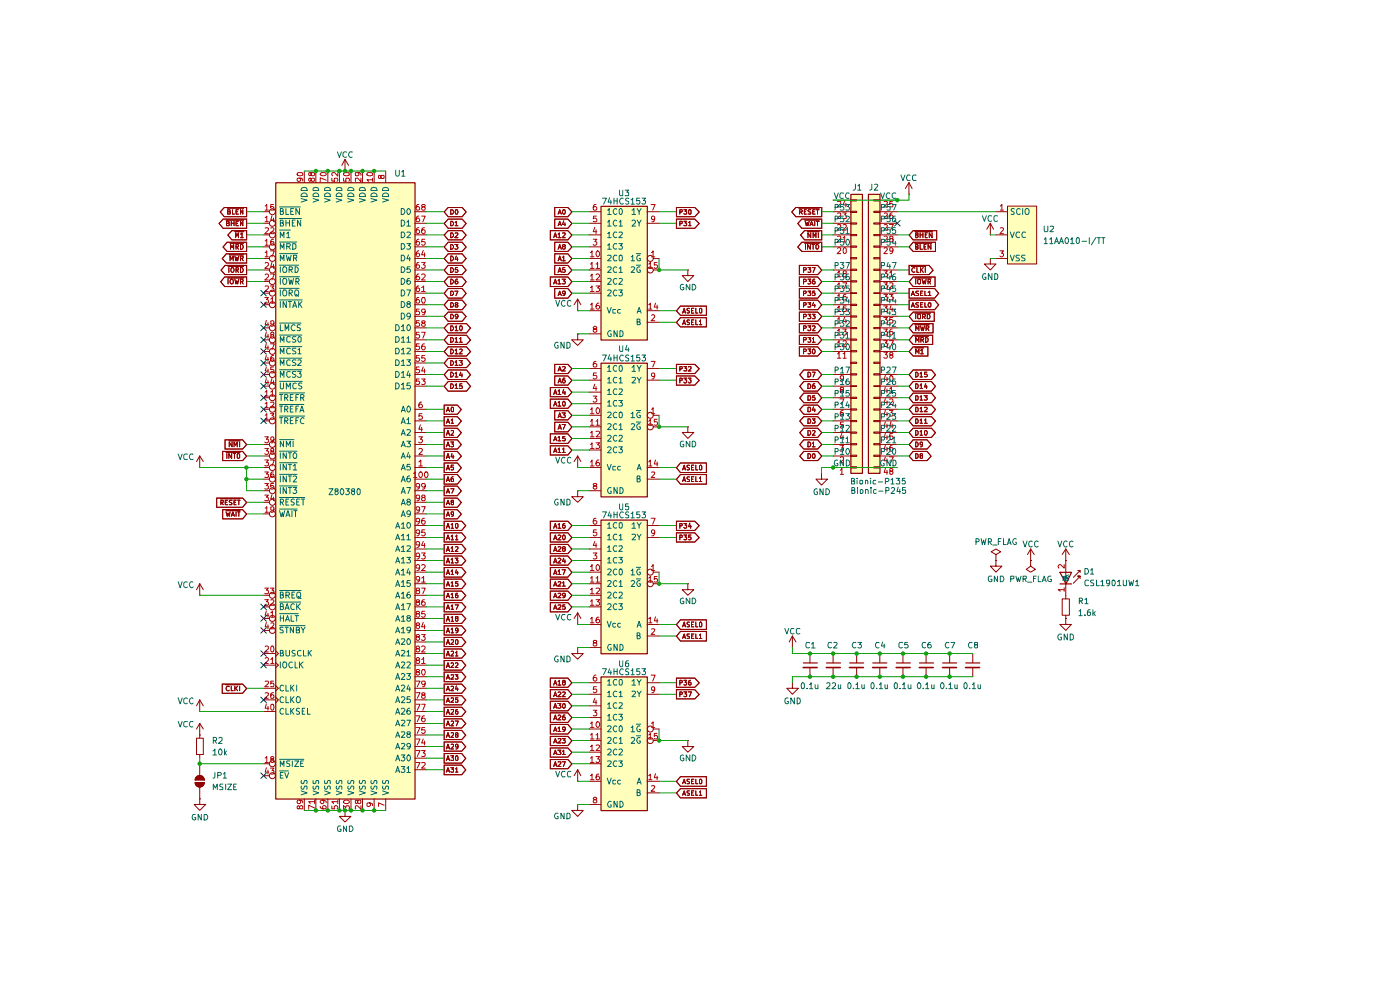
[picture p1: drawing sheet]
<svg xmlns="http://www.w3.org/2000/svg" width="297mm" height="210mm" viewBox="0 0 297 210" stroke-linecap="round" stroke-linejoin="round" font-family="sans-serif">
<g fill="#ffb">
<path d="M127.5 143.6h9.8v28.4h-9.8z"/>
<path d="M127.5 110.3h9.8v28.4h-9.8z"/>
<path d="M127.5 77h9.8v28.4h-9.8z"/>
<path d="M184.2 41.2h2.5v59.2h-2.5z"/>
<path d="M180.5 41.2h2.5v59.2h-2.5z"/>
<path d="M127.5 43.8h9.8v28.3h-9.8z"/>
<path d="M213.8 43.8h6.2v12.2h-6.2z"/>
<path d="M58.5 38.8h29.5v130.7h-29.5z"/>
</g>
<g fill="none" stroke="#910000" stroke-width=".21">
<path d="M47.2 108.1h4.3l.8 .9-.8 1.1h-4.3zM48 108.6l.2 .9 .2-.7 .2 .7 .2-.9M48 108.3h2.9M49.1 109.5l.3-.9 .3 .9M49.1 109.3h.6M50.1 108.6v.9M50.4 108.6h.5M50.7 108.6v.9M42.4 126.3h.1M42.4 123.8v2.5M42.4 123.8l-.7 1.3M42.4 123.8l.7 1.3"/>
<path d="M41.7 156.6h1.4v3.5h-1.4zM42.4 155.9h.1M42.4 150.9h.1M42.4 153.5l-.7 1.1M42.4 153.5l.7 1.1M42.4 148.5v2.4M42.4 153.5v3.1M42.4 148.5l-.7 1.2M42.4 148.5l.7 1.2M47.2 145.1h4.3l.8 .9-.8 1.1h-4.3zM47.9 145.2h3M48.6 145.7l-.4-.1a.55 .55 0 0 0 0 .9l.4-.1"/>
<path d="M49.1 145.6v.9h.4M49.8 145.6v.9M50 146l.4 .5M50.4 145.6l-.6 .5M50.8 145.6v.9M42.4 169.5v1.1h1.2l-1.2 1.3-1.2-1.3h1.2M42.4 169.5h.1M42.4 160.1v.7M43.4 166h-2a.97 .97 0 0 0 1 1 .97 .97 0 0 0 .9-1M73.2 171.9v1.3h1.3l-1.3 1.2-1.2-1.2h1.2M73.2 171.9h.1"/>
</g>
<path d="M41.4 166h1.9a.97 .97 0 0 1-.9 1 .97 .97 0 0 1-1-1z" fill="#910000"/>
<path d="M41.4 166a.97 .97 0 0 0 1 1 .97 .97 0 0 0 .9-1M41.4 165.5a.97 .97 0 0 1 1-1 .97 .97 0 0 1 .9 1" fill="none" stroke="#910000" stroke-width=".21"/>
<path d="M41.7 164.8a.97 .97 0 0 1 1-.2 .97 .97 0 0 1 .6 .9h-1.9z" fill="#910000"/>
<g fill="none" stroke="#910000" stroke-width=".21">
<path d="M64.6 36.3v2.4M67 36.3v2.4M69.5 36.3v2.4M72 36.3v2.4M73.2 36.3h.1M73.2 33.8l-.7 1.3M73.2 33.8l.8 1.3M73.2 33.8v2.5M74.5 36.3v2.4M76.9 36.3v2.4M79.4 36.3v2.4M81.8 36.3v2.4"/>
<path d="M192.8 38.7l-.7 1.3M192.8 38.7l.7 1.3M192.8 38.7v2.5M47.3 46.5h5v1.9h-5l-.8-1zM47.6 44h4.7v2h-4.7l-.9-1zM47.7 58.8h4.6v2h-4.6l-.9-1zM47.7 56.3h4.6v1.9h-4.6l-.8-.9zM48 46.7h3.7M48 53.8h4.3v2h-4.3l-.8-.9zM48 47.4h.5l.1-.3-.1-.2h-.5v1h.6v-.5h-.2M48.2 51.4h4.1v1.9h-4.1l-.9-.9zM48.2 44.1h3.5"/>
<path d="M48.3 44.9h.4l.1-.3-.5-.1v.9h.5l.1-.3-.3-.2M48.3 59h3.4M48.4 56.5h3.3M48.4 59.2v1M48.6 56.8v1M48.6 54.1h3.1M48.8 55.3v-1l.3 .7 .4-.7v1M48.8 51.6h2.9M48.9 52.9v-1l.3 .6 .4-.6v1M49.1 59.2l.4 .2v.7l-.4 .1a.6 .6 0 0 1 0-1zM49.1 47.4h.6M49.1 46.9v1"/>
<path d="M49.2 48.9h3.1v2h-3.1l-.9-1zM49.2 56.8h.2a.6 .6 0 0 1 0 1h-.2a.6 .6 0 0 1 0-1zM49.3 44.5v.9h.4M49.7 46.9v1M49.8 54.3l.3 1 .1-.7 .2 .7 .3-1M49.8 59.2l.3 1 .1-.6 .2 .6 .3-1M49.8 49.1h1.9M50 50.4v-1l.2 .7 .4-.7v1M50.1 57.3h.4l.1-.5h-.5v1M50.1 52.4h.4l.1-.5h-.5v1M50.1 44.9h.3M50.1 47.4h.3"/>
<path d="M50.2 57.3l.4 .5M50.2 52.4l.4 .5M50.6 46.9h-.5v1h.5M50.6 44.5h-.5v.9h.5M51 54.8h.5l.1-.3-.2-.2h-.4v1M51 56.8a.52 .52 0 0 1 .6 .5 .52 .52 0 0 1-.6 .5zM51 59.7h.5v-.4l-.5-.1v1M51 51.9a.52 .52 0 0 1 .6 .5 .52 .52 0 0 1-.6 .5zM51 49.7l.3-.3v1M51 50.4h.6M51.3 54.8l.3 .5M51.3 59.7l.3 .5"/>
<path d="M51.5 46.9v1l-.5-1v1M51.5 44.5v.9l-.5-.9v.9M55.9 44.9h1.3M55.9 47.4h1.3M55.9 49.8h1.3M55.9 52.4h1.3M55.9 57.3h1.3M55.9 59.7h1.3M55.9 54.8h1.3M88 44.9h2.5M88 47.4h2.5M88 49.8h2.5"/>
<path d="M88 52.4h2.5M88 57.3h2.5M88 59.7h2.5M88 54.8h2.5M95.1 46.5h2.9l.9 .9-.9 1h-2.9l-.9-1zM95.1 48.9h2.9l.9 1-.9 1h-2.9l-.9-1zM95.1 58.8h2.9l.9 1-.9 1h-2.9l-.9-1zM95.1 56.3h2.9l.9 1-.9 .9h-2.9l-.9-.9zM95.1 51.4h2.9l.9 1-.9 .9h-2.9l-.9-.9zM95.1 53.8h2.9l.9 1.1-.9 .9h-2.9l-.9-.9zM95.1 44h2.9l.9 1-.9 1h-2.9l-.9-1zM95.6 46.9h.4l.2 .5-.2 .5h-.4z"/>
<path d="M95.6 49.4h.4l.2 .4-.3 .6h-.3zM95.6 59.2h.3l.3 .4-.3 .6h-.3zM95.6 56.8h.3l.3 .4-.3 .6h-.3zM95.6 51.9h.3l.3 .4-.3 .6h-.3zM95.6 54.3h.3l.3 .4-.3 .6h-.3zM95.6 44.5h.4a.55 .55 0 0 1 0 .9h-.4zM96.5 51.9h.6l-.3 .3 .3 .2v.4h-.6M96.6 47.2l.2-.3v1M96.6 49.5l.5-.1v.3l-.6 .7h.6M96.6 47.9h.5M96.6 44.6l.1-.1a.47 .47 0 0 1 .5 .5 .47 .47 0 0 1-.5 .4l-.1-.3zM96.8 54.3l-.2 .7h.5"/>
<path d="M97.1 59.2h-.3a.7 .7 0 0 0-.1 1l.4-.1v-.3v-.2h-.5v.2M97.1 56.8h-.5v.5l.5-.1v.4l-.2 .2-.3-.1M97.1 54.6v.7M116.7 58.8h3.8l.8 1-.8 1h-3.8zM116.7 48.9h3.8l.8 1-.8 1h-3.8zM117.5 50.4l.3-1 .3 1M117.6 60h.5M117.6 50.1h.5M117.7 51.4h2.8l.8 1-.8 .9h-2.8zM117.7 53.8h2.8l.8 1.1-.8 .9h-2.8zM117.7 56.3h2.8l.8 1-.8 .9h-2.8zM117.7 46.5h2.8l.8 .9-.8 1h-2.8z"/>
<path d="M117.7 44h2.8l.8 1-.8 1h-2.8zM118.4 52.9l.3-1 .4 1M118.4 55.3l.3-1 .4 1M118.4 59.6l.3-.4v1M118.4 57.8l.3-1 .4 1M118.4 47.9l.3-1 .4 1M118.4 45.4l.3-.9 .4 .9M118.4 49.7l.3-.3v1M118.4 50.4h.6M118.5 47.6h.5M118.5 52.5h.5M118.5 55h.5"/>
<path d="M118.5 57.5h.5M118.5 45.2h.5M119.2 59.2h.7l-.3 .4h.2l.1 .5-.2 .1-.5-.1M119.3 54.6l.3-.3v1M119.3 49.5l.5-.1 .1 .3-.7 .7h.7M119.3 55.3h.6M119.4 44.6l.1-.1a.47 .47 0 0 1 .4 .5 .47 .47 0 0 1-.4 .4l-.2-.3zM119.5 52.3l-.2-.2 .2-.2 .4 .1-.6 .4 .2 .5a.34 .34 0 0 0 .4-.5l-.2-.1M119.6 46.9l-.3 .7h.6M119.8 56.8h-.4l-.1 .5 .5-.1 .1 .4-.2 .2-.4-.1M119.8 47.3v.6M125 44.9h2.5"/>
<path d="M125 47.4h2.5M125 49.8h2.5M125 52.4h2.5M125 57.3h2.5M125 59.7h2.5M125 54.8h2.5M137.3 44.9h2.5M137.3 47.4h2.5M138.6 57.3h1.2M138.6 54.8h1.2M143.5 46.5h3.9l.9 .9-.9 1h-3.9zM143.5 44h3.9l.9 1-.9 1h-3.9z"/>
<path d="M144.2 47.4h.5v-.4l-.5-.1v1M144.2 45l.5-.1v-.3l-.5-.1v.9M145.1 46.9h.6l-.4 .4 .4 .1v.4h-.6M145.1 44.5h.6l-.4 .3 .4 .1v.4h-.6M145.9 57.3v1.2h1.3l-1.3 1.2-1.2-1.2h1.2M145.9 57.3h.1M146.1 47.2l.2-.3v1M146.1 47.9h.5M146.2 44.5h.3l.1 .2-.1 .7h-.3l-.1-.2zM168.8 44h5.5v2h-5.5l-.8-1zM169.5 44.1h4.3M169.6 58.8h3.9l.8 1-.8 1h-3.9z"/>
<path d="M169.6 56.3h3.9l.8 1-.8 .9h-3.9zM169.6 45l.5-.1 .1-.2-.2-.2h-.4v.9M169.9 45l.3 .4M170.1 51.4h4.2v1.9h-4.2l-.9-.9zM170.1 46.5h4.2v1.9h-4.2l-.9-1zM170.5 59.7h.5v-.4l-.5-.1v1M170.5 57.3h.5l.1-.4-.6-.1v1M170.6 44.9h.3M170.7 48.9h3.6v2h-3.6l-.9-1zM170.7 51.6h3.1M170.7 46.7h3.1M170.8 46.9l.3 1 .1-.7 .2 .7 .3-1"/>
<path d="M170.9 51.9v1M171.1 44.5h-.5v.9h.5M171.3 49.1h2.5M171.4 59.2h.6l-.3 .4h.2l.1 .5-.2 .1-.4-.1M171.4 56.8h.6l-.3 .4h.2l.1 .4-.2 .2-.4-.1M171.8 47.9l.4-1 .3 1M171.9 51.9v1l-.6-1v1M172 49.4v1l-.6-1v1M172 44.5h-.4l-.2 .2 .2 .2 .4 .2v.2l-.6 .1M172 47.6h.4M172.2 51.9h.6M172.3 56.8h.6l-.4 1"/>
<path d="M172.4 44.9h.4M172.5 50.4v-1l.3 .7 .3-.7v1M172.5 51.9v1M172.8 59.2h-.2a.7 .7 0 0 0-.1 1h.3l.1-.4-.1-.2h-.4l-.1 .2M172.8 46.9v1M172.9 44.5h-.5v.9h.5M173.1 52l.3-.1 .3 .3-.3 .7-.3-.3zM173.2 46.9h.6M173.2 44.5h.6M173.4 44.5v.9M173.4 46.9v1M173.6 49.4v1"/>
<path d="M176.7 42.5h3.8M176.7 44.9h3.8M176.7 47.4h3.8M176.7 49.8h3.8M176.7 52.4h3.8M176.7 57.3h3.8M176.7 59.7h3.8M180.5 42.4h1.2v.2h-1.2zM180.5 44.8h1.2v.3h-1.2zM180.5 47.3h1.2v.2h-1.2zM180.5 49.7h1.2v.3h-1.2zM180.5 52.2h1.2v.2h-1.2z"/>
<path d="M180.5 54.6h1.2v.3h-1.2zM180.5 57.1h1.2v.3h-1.2zM180.5 59.6h1.2v.2h-1.2zM185.4 42.4h1.2v.2h-1.2zM185.4 44.8h1.2v.3h-1.2zM185.4 47.3h1.2v.2h-1.2zM185.4 49.7h1.2v.3h-1.2zM185.4 52.2h1.2v.2h-1.2zM185.4 54.6h1.2v.3h-1.2zM185.4 57.1h1.2v.3h-1.2zM185.4 59.6h1.2v.2h-1.2zM186.6 42.5h3.8"/>
<path d="M186.6 44.9h3.8M186.6 47.4h3.8M186.6 49.8h3.8M186.6 52.4h3.8M186.6 57.3h3.8M186.6 59.7h3.8M192.8 41.2h.1M192.9 56.3h4.2l.8 1-.8 .9h-4.2zM193.3 56.5h3.1M193.7 58.8h4.7v2h-4.7l-.8-1zM193.7 51.4h4.8v1.9h-4.8l-.8-.9zM193.7 48.9h5v2h-5l-.8-1z"/>
<path d="M194.1 56.8h-.3l-.4 .4 .4 .6 .3-.1M194.1 51.6h3.5M194.1 49.1h3.7M194.1 59h3.5M194.3 52.4h.3l.2-.4-.2-.1h-.3v1l.5-.1v-.4h-.2M194.3 49.8h.4v-.4h-.4v1h.3l.2-.2-.2-.4M194.3 59.2v1M194.5 56.8v1h.4M194.7 59.4l.2-.2 .4 .2v.7l-.2 .1-.4-.1zM195.2 51.9v1h.5M195.2 49.8h.6M195.2 49.4v1"/>
<path d="M195.3 56.8v1M195.4 57.2l.5 .6M195.6 59.2l.3 1 .1-.6 .3 .6 .2-1M195.8 49.4v1M195.9 56.8l-.6 .6M196 52.4h.4M196.3 49.8h.2M196.3 56.8v1M196.5 51.9h-.5v1h.5M196.7 49.4h-.4v1h.4M196.9 59.7h.4l.1-.4-.5-.1v1M197.1 59.7l.3 .5"/>
<path d="M197.5 51.9v1l-.6-1v1M197.7 49.4v1l-.6-1v1M210.1 49.8h.1M210.1 54.8v1.2h1.2l-1.2 1.3-1.3-1.3h1.3M210.1 54.8h.1M210.1 47.4l-.8 1.2M210.1 47.4l.7 1.2M210.1 47.4v2.4M211.3 44.9h2.4M211.3 49.8h2.4M211.3 54.8h2.4M213.7 43.7h6.2v12.3h-6.2z"/>
<path d="M55.9 62.2h1.3M55.9 64.6h1.3M55.9 69.5h1.3M55.9 72.1h1.3M55.9 74.5h1.3M55.9 79.5h1.3M55.9 77h1.3M88 62.2h2.5M88 64.6h2.5M88 67.1h2.5M88 69.5h2.5M88 72.1h2.5"/>
<path d="M88 74.5h2.5M88 79.5h2.5M88 77h2.5M95.1 63.7h2.9l.9 1-.9 1h-2.9l-.9-1zM95.1 61.2h2.9l.9 1-.9 1h-2.9l-.9-1zM95.1 78.5h3.9l.8 1-.8 1h-3.9l-.9-1zM95.1 73.6h3.9l.8 1-.8 .9h-3.9l-.9-.9zM95.1 76h3.9l.8 1-.8 1h-3.9l-.9-1zM95.1 71.1h3.9l.8 1-.8 1h-3.9l-.9-1zM95.1 66.2h2.9l.9 .9-.9 1.1h-2.9l-.9-1.1zM95.1 68.7h3.9l.8 .9-.8 1h-3.9l-.9-1zM95.6 64.2h.4a.55 .55 0 0 1 0 .9h-.4z"/>
<path d="M95.6 61.8h.4a.55 .55 0 0 1 0 .9h-.4zM95.6 78.9h.3l.3 .5-.3 .6h-.3zM95.6 74h.3l.3 .5-.3 .6h-.3zM95.6 76.5h.3l.3 .4-.3 .6h-.3zM95.6 71.6h.3l.3 .4-.3 .6h-.3zM95.6 66.7h.4l.2 .4-.2 .5h-.4zM95.6 69.1h.4l.2 .4-.3 .6h-.3zM96.5 61.8h.6l-.4 .9M96.6 79.3l.2-.4v1.1M96.6 74.3l.2-.3v1.1M96.6 76.8l.2-.3v1M96.6 71.8l.2-.2v1"/>
<path d="M96.6 69.4l.2-.3v1M96.6 80h.5M96.6 75.1h.5M96.6 72.6h.5M96.6 77.5h.5M96.6 70.1h.5M96.7 64.6l-.1-.2v-.2h.5v.4h-.5v.2v.3h.5v-.3l-.2-.2M97.1 67.1l-.2 .2-.3-.2v-.4l.5 .1a.64 .64 0 0 1-.2 .8h-.3M97.4 76.5h.7l-.4 .4h.3l.1 .4-.3 .2-.4-.1M97.5 74.1l.3-.1 .3 .3-.7 .8h.7M97.5 71.8l.2-.2v1M97.5 72.6h.6"/>
<path d="M97.6 69.2l.1-.1a.52 .52 0 0 1 .4 .5 .52 .52 0 0 1-.4 .5l-.2-.4zM97.7 78.9l-.2 .7h.6M98 79.3v.7M117.5 60.2l.3-1 .3 1M117.7 61.2h2.8l.8 1-.8 1h-2.8zM117.7 77.3h2.8l.8 .9-.8 1h-2.8zM117.7 79.8h2.8l.8 .9-.8 1h-2.8zM118.4 62.7l.3-.9 .4 .9M118.4 78.7l.3-.9 .4 .9M118.4 60.2h.6M118.5 62.4h.5M118.5 78.4h.5"/>
<path d="M119.3 77.8h.5l.1 .2-.7 .7h.7M119.9 62.1l-.4 .3-.2-.3 .1-.3h.4l.1 .1-.1 .7-.4 .1M122.5 65.9h.1M122.5 70.8v1.3h1.2l-1.2 1.2-1.2-1.2h1.2M122.5 70.8h.1M122.5 63.5v2.4M122.5 63.5l-.7 1.1M122.5 63.5l.7 1.1M125 78.2h2.5M125 62.2h2.5M125 65.9h2.5M125 70.8h2.5"/>
<path d="M137.3 78.2h2.5M137.3 65.9h2.5M137.3 68.4h2.5M143.5 77.3h3.9l.9 .9-.9 1h-3.9zM143.5 79.8h3.9l.9 .9-.9 1h-3.9zM144.2 78.3l.5-.1v-.4h-.5v.9M144.4 67.4h5.5v1.9h-5.5l-.9-.9zM144.4 64.9h5.5v2h-5.5l-.9-1zM144.8 68.9l.4-1 .2 1M144.8 66.4l.4-1 .2 1M144.9 68.6h.4M144.9 66.2h.4"/>
<path d="M145.1 77.8h.6l-.4 .3 .4 .1v.4h-.6M146.1 77.8h.4l.1 .4-.6 .5h.6M146.3 67.9h-.6v.4l.6 .2v.3h-.6M146.3 65.5h-.6v.3l.6 .2v.3h-.6M146.7 65.9h.3M146.7 68.4h.3M147.2 67.9h-.5v1h.5M147.2 65.4h-.5v1h.5M147.6 67.9v1h.4M147.6 65.4v1h.4M148.4 68.2l.2-.3v1M148.4 65.6l.2-.2 .3 .2v.6l-.2 .2-.3-.2z"/>
<path d="M148.4 68.9h.5M169.6 61.2h3.9l.8 1-.8 1h-3.9zM169.6 68.7h3.9l.8 .9-.8 1h-3.9zM169.6 66.2h3.9l.8 .9-.8 1.1h-3.9zM169.6 71.1h3.9l.8 1-.8 1h-3.9zM169.6 73.6h3.9l.8 1-.8 .9h-3.9zM169.6 63.7h3.9l.8 1-.8 1h-3.9zM170.5 62.3l.5-.1v-.4h-.5v.9M170.5 69.6l.5-.1v-.4h-.5v1M170.5 67.2l.5-.1v-.4h-.5v.9M170.5 72.1h.5l.1-.4-.6-.1v1M170.5 74.5h.5l.1-.3-.6-.2v1.1"/>
<path d="M170.5 64.7l.6-.1-.1-.4h-.5v.9M170.5 78.5h3l.8 1-.8 1h-3l-.8-1zM171.4 78.9a.52 .52 0 0 1 .6 .6 .52 .52 0 0 1-.6 .5zM171.4 61.8h.6l-.3 .3h.2l.1 .2-.1 .4-.5-.1M171.4 69.1h.6l-.3 .4 .3 .2-.1 .4h-.4l-.1-.1M171.4 66.7h.6l-.3 .3 .3 .2-.1 .4-.5-.1M171.4 71.6h.6l-.3 .3 .3 .3-.1 .3h-.5M171.4 74h.6l-.3 .5h.2l.1 .4-.2 .2-.4-.1M171.4 64.2h.6l-.3 .4 .3 .1-.1 .4h-.5M172.3 78.9h.6l-.4 1.1M172.3 69.2l.5-.1 .1 .2-.6 .8h.6M172.3 66.7h.6l-.3 .3 .3 .2-.1 .4-.5-.1"/>
<path d="M172.3 71.8l.3-.2v1M172.3 72.6h.6M172.4 74.1l.2-.1a.55 .55 0 0 1 .3 .5 .55 .55 0 0 1-.3 .6l-.3-.5zM172.6 64.1l-.3 .7h.6M172.8 61.8h-.4l-.1 .4 .5-.1v.6l-.5-.1M172.8 64.6v.5M176.7 62.2h3.8M176.7 64.6h3.8M176.7 67.1h3.8M176.7 69.5h3.8M176.7 72.1h3.8M176.7 74.5h3.8"/>
<path d="M176.7 79.5h3.8M180.5 62.1h1.2v.2h-1.2zM180.5 64.6h1.2v.2h-1.2zM180.5 67h1.2v.3h-1.2zM180.5 69.5h1.2v.2h-1.2zM180.5 71.9h1.2v.3h-1.2zM180.5 74.4h1.2v.2h-1.2zM180.5 76.8h1.2v.3h-1.2zM180.5 79.3h1.2v.2h-1.2zM185.4 62.1h1.2v.2h-1.2zM185.4 64.6h1.2v.2h-1.2zM185.4 67h1.2v.3h-1.2z"/>
<path d="M185.4 69.5h1.2v.2h-1.2zM185.4 71.9h1.2v.3h-1.2zM185.4 74.4h1.2v.2h-1.2zM185.4 76.8h1.2v.3h-1.2zM185.4 79.3h1.2v.2h-1.2zM186.6 62.2h3.8M186.6 64.6h3.8M186.6 67.1h3.8M186.6 69.5h3.8M186.6 72.1h3.8M186.6 74.5h3.8M186.6 79.5h3.8"/>
<path d="M192.9 61.2h5.4l.8 1-.8 1h-5.4zM192.9 63.7h5.4l.8 1-.8 1h-5.4zM193.3 62.7l.4-.9 .3 .9M193.3 65.1l.4-.9 .3 .9M193.4 62.4h.5M193.4 64.9h.5M193.7 78.5h3.9l.9 1-.9 1h-3.9l-.8-1zM193.7 73.6h3.1v1.9h-3.1l-.8-.9zM193.7 66.2h4.5v2h-4.5l-.8-1.1zM193.7 71.1h4.2v2h-4.2l-.8-1zM193.7 68.7h4.2v1.9h-4.2l-.8-1zM194.1 73.8h1.9"/>
<path d="M194.1 66.4h3.3M194.1 71.3h2.9M194.1 68.9h3M194.3 78.9h.2l.3 .3v.5l-.3 .3h-.2zM194.3 75.1v-1.1l.3 .7 .3-.7v1.1M194.3 72.6v-1l.3 .7 .3-.7v1M194.3 70.1v-1l.3 .7 .3-.7v1M194.3 66.7v.9M194.7 66.8h.6l-.1 .8-.5-.1zM194.9 61.8h-.5l-.1 .1 .6 .5v.2l-.6 .1M194.9 64.2h-.5l-.1 .2 .1 .2 .5 .2v.3h-.6M195.2 79.3l.2-.4v1.1"/>
<path d="M195.2 80h.5M195.3 74.3l.3-.3v1.1M195.3 69.1l.2 1 .2-.7 .2 .7 .2-1M195.3 62.2h.3M195.3 64.6h.3M195.3 75.1h.6M195.4 72.1h.5l.1-.4-.6-.1v1M195.6 72.1l.4 .5M195.7 67.2l.6-.1v-.3l-.6-.1v.9M195.8 61.8h-.5v.9h.5M195.8 64.2h-.5v.9h.5M196 67.2l.3 .4"/>
<path d="M196.2 61.8v.9h.4M196.2 64.2v.9h.4M196.4 71.6l.5 .2v.5l-.4 .3h-.1zM196.5 69.6h.4l.2-.1-.1-.4h-.5v1M196.6 78.9h-.5v.6l.4-.1 .2 .4-.2 .2-.4-.1M196.7 66.7l.5 .1 .1 .4-.2 .4h-.4zM196.7 69.6l.4 .5M196.9 62l.3-.2v.9M196.9 62.7h.6M197.1 64.2l.4 .2v.6l-.2 .1a.52 .52 0 0 1-.4-.3 .52 .52 0 0 1 .2-.6zM42.4 99.2h.1M42.4 96.7v2.5"/>
<path d="M42.4 96.7l-.7 1.2M42.4 96.7l.7 1.2M47.2 95.8h4.3l.8 1-.8 .9h-4.3zM47.7 93.3h3.8l.8 1-.8 .9h-3.8zM48 96h2.9M48.1 96.2v1M48.6 93.5h2.3M49.1 96.2v1l-.5-1v1M49.2 93.8v1l-.6-1v1M49.5 96.2h.5M49.7 94.8v-1l.3 .6 .3-.6v1M49.7 96.2v1"/>
<path d="M50.3 96.4l.2-.2 .3 .2v.7l-.1 .1-.4-.1zM50.8 93.8v1M55.9 99.2h1.3M55.9 81.9h1.3M55.9 84.4h1.3M55.9 86.8h1.3M55.9 89.3h1.3M55.9 94.3h1.3M55.9 96.7h1.3M88 99.2h2.5M88 81.9h2.5M88 86.8h2.5"/>
<path d="M88 89.3h2.5M88 91.7h2.5M88 94.3h2.5M88 96.7h2.5M94.2 85.9h2.8l.9 1-.9 1h-2.8zM94.2 88.4h2.8l.9 .9-.9 1h-2.8zM94.2 98.2h2.8l.9 1-.9 1h-2.8zM94.2 95.8h2.8l.9 1-.9 .9h-2.8zM94.2 93.3h2.8l.9 1-.9 .9h-2.8zM94.2 90.8h2.8l.9 1-.9 1h-2.8zM94.7 87.3l.3-.9 .4 .9M94.7 89.8l.3-.9 .4 .9"/>
<path d="M94.7 99.7l.3-1 .4 1M94.7 97.2l.3-1 .4 1M94.7 94.8l.3-1 .4 1M94.7 92.3l.3-1 .4 1M94.9 99.4h.4M94.9 87.1h.4M94.9 89.5h.4M94.9 97h.4M94.9 94.4h.4M94.9 92h.4M95.1 80.9h3.9l.8 1.1-.8 1h-3.9l-.9-1zM95.6 81.4h.3l.3 .4-.2 .6h-.4z"/>
<path d="M95.6 93.8h.6l-.3 .4 .3 .1v.4h-.6M95.7 89.1l.3-.2v.9M95.7 91.4h.5v.3l-.6 .6h.6M95.7 89.8h.5M95.8 86.4h.3l.1 .2-.1 .7h-.3l-.1-.1zM95.9 96.2l-.2 .7h.6M96.1 96.6v.6M96.2 98.7h-.5v.5h.5v.4h-.5M96.6 81.7l.2-.3v1M96.6 82.4h.5M98 81.4h-.4l-.1 .5 .5-.1v.6l-.5-.1M116.7 94.6h3.8l.8 .9-.8 1h-3.8z"/>
<path d="M116.7 92h3.8l.8 1-.8 1.1h-3.8zM116.7 84.7h3.8l.8 1-.8 .9h-3.8zM116.7 82.2h3.8l.8 1-.8 1h-3.8zM117.5 96l.3-1 .3 1M117.5 93.5l.3-.9 .3 .9M117.5 86.1l.3-1 .3 1M117.5 83.7l.3-1 .3 1M117.6 95.7h.5M117.6 93.3h.5M117.6 85.8h.5M117.6 83.3h.5M117.7 89.6h2.8l.8 1-.8 1h-2.8z"/>
<path d="M117.7 87.1h2.8l.8 1-.8 1h-2.8zM118.4 91.1l.3-1.1 .4 1.1M118.4 95.3l.3-.3v1M118.4 92.8l.3-.2v.9M118.4 88.6l.3-1 .4 1M118.4 85.4l.3-.3v1M118.4 81.2l.3-1 .4 1M118.4 82.9l.3-.2v1M118.4 96h.6M118.4 93.5h.6M118.4 86.1h.6M118.4 83.7h.6"/>
<path d="M118.5 90.8h.5M118.5 88.3h.5M118.5 80.9h.5M119.2 90h.7l-.4 1.1M119.2 87.6h.7l-.3 .4h.2l.1 .4-.2 .2-.5-.1M119.3 95.3l.3-.3v1M119.3 96h.6M119.4 85.2l.2-.1a.55 .55 0 0 1 .3 .5 .55 .55 0 0 1-.3 .5l-.3-.4zM119.6 82.6l-.3 .7h.6M119.8 92.6h-.4l-.1 .4h.5v.5l-.5-.1M119.8 80.2h-.3l-.2 .4 .1 .5a.32 .32 0 0 0 .5 0 .32 .32 0 0 0 0-.4 .32 .32 0 0 0-.5-.1l-.1 .2M119.8 83v.7"/>
<path d="M122.5 99.2h.1M122.5 96.7v2.5M122.5 96.7l-.7 1.2M122.5 96.7l.7 1.2M125 80.6h2.5M125 83.2h2.5M125 85.6h2.5M125 88.1h2.5M125 90.5h2.5M125 93h2.5M125 95.5h2.5M125 99.2h2.5"/>
<path d="M137.3 80.6h2.5M137.3 99.2h2.5M138.6 88.1h1.2M138.6 90.5h1.2M144.2 80.7l.5-.1v-.3l-.5-.1v1M144.4 98.2h5.5v2h-5.5l-.9-1zM144.8 99.7l.4-1 .2 1M144.9 99.4h.4M145.1 80.2h.6l-.4 .4h.4v.5l-.2 .1-.4-.1M145.9 90.5v1.2h1.3l-1.3 1.3-1.2-1.3h1.2M145.9 90.5h.1M146 80.2h.6l-.3 .4h.3v.5l-.2 .1-.4-.1"/>
<path d="M146.3 98.8h-.6v.3l.6 .3v.2h-.6M146.7 99.2h.3M147.2 98.7h-.5v1h.5M147.6 98.7v1h.4M148.5 98.8l.2-.1 .2 .2v.6l-.2 .2-.3-.2zM170.5 90.8h3l.8 1-.8 1h-3l-.8-1zM170.5 88.4h3l.8 .9-.8 1h-3l-.8-1zM170.5 93.3h3l.8 1-.8 .9h-3l-.8-.9zM170.5 95.8h3l.8 1-.8 .9h-3l-.8-.9zM170.5 85.9h3l.8 1-.8 1h-3l-.8-1zM170.5 80.9h3l.8 1.1-.8 1h-3l-.8-1zM170.5 83.4h3l.8 1-.8 1h-3l-.8-1z"/>
<path d="M171.4 91.3a.52 .52 0 0 1 .6 .5 .52 .52 0 0 1-.6 .5zM171.4 88.9h.4l.1 .1 .1 .4-.2 .4h-.4zM171.4 93.8a.52 .52 0 0 1 .6 .5 .52 .52 0 0 1-.6 .5zM171.4 96.2a.52 .52 0 0 1 .6 .5 .52 .52 0 0 1-.6 .5zM171.4 86.4l.5 .1 .1 .4-.2 .4h-.4zM171.4 81.4a.59 .59 0 0 1 .6 .4 .59 .59 0 0 1-.2 .6h-.4zM171.4 83.9l.5 .1 .1 .4-.2 .5h-.4zM172.3 91.4l.5-.1 .1 .2-.6 .8h.6M172.3 88.9h.6l-.3 .3 .3 .2-.1 .4-.5-.1M172.3 94l.3-.2v1M172.3 94.8h.6M172.4 96.3l.2-.1a.55 .55 0 0 1 .3 .5 .55 .55 0 0 1-.3 .5l-.3-.4z"/>
<path d="M172.6 86.3l-.3 .7h.6M172.8 81.4h-.2l-.3 .4 .1 .6h.4v-.6h-.4l-.1 .2M172.8 83.9h-.4l-.1 .5 .5-.1 .1 .1-.1 .5-.5-.1M172.8 86.7v.6M176.7 99.2h3.8M176.7 81.9h3.8M176.7 84.4h3.8M176.7 86.8h3.8M176.7 89.3h3.8M176.7 91.7h3.8M176.7 94.3h3.8M176.7 96.7h3.8"/>
<path d="M180.5 81.8h1.2v.2h-1.2zM180.5 84.3h1.2v.2h-1.2zM180.5 86.7h1.2v.3h-1.2zM180.5 89.2h1.2v.2h-1.2zM180.5 91.6h1.2v.3h-1.2zM180.5 94.1h1.2v.3h-1.2zM180.5 96.6h1.2v.2h-1.2zM180.5 99h1.2v.3h-1.2zM185.4 81.8h1.2v.2h-1.2zM185.4 84.3h1.2v.2h-1.2zM185.4 86.7h1.2v.3h-1.2zM185.4 89.2h1.2v.2h-1.2z"/>
<path d="M185.4 91.6h1.2v.3h-1.2zM185.4 94.1h1.2v.3h-1.2zM185.4 96.6h1.2v.2h-1.2zM185.4 99h1.2v.3h-1.2zM186.6 99.2h3.8M186.6 81.9h3.8M186.6 84.4h3.8M186.6 86.8h3.8M186.6 89.3h3.8M186.6 91.7h3.8M186.6 94.3h3.8M186.6 96.7h3.8"/>
<path d="M193.7 80.9h3.9l.9 1.1-.9 1h-3.9l-.8-1zM193.7 85.9h3.9l.9 1-.9 1h-3.9l-.8-1zM193.7 83.4h3.9l.9 1-.9 1h-3.9l-.8-1zM193.7 95.8h3l.8 1-.8 .9h-3l-.8-.9zM193.7 88.4h3.9l.9 .9-.9 1h-3.9l-.8-1zM193.7 90.8h3.9l.9 1-.9 1h-3.9l-.8-1zM193.7 93.3h3l.8 1-.8 .9h-3l-.8-.9zM194.3 81.4h.2l.3 .3v.5l-.2 .2h-.3zM194.3 86.4h.3l.2 .3v.5l-.2 .1h-.3zM194.3 83.9h.3l.2 .2v.5l-.2 .3h-.3zM194.3 96.2h.2l.3 .3v.5l-.3 .2h-.2zM194.3 88.9h.3l.2 .2v.5l-.2 .2h-.3z"/>
<path d="M194.3 91.3h.2l.3 .3v.5l-.3 .2h-.2zM194.3 93.8h.2l.3 .2v.5l-.3 .3h-.2zM195.2 81.7l.2-.3v1M195.2 86.7l.2-.3v.9M195.2 84.2l.2-.3v1M195.2 89.1l.2-.2v.9M195.2 91.6l.2-.3v1M195.2 82.4h.5M195.2 87.3h.5M195.2 84.9h.5M195.2 89.8h.5M195.2 92.3h.5"/>
<path d="M195.4 96.6h-.2v-.3h.5l-.1 .3-.4 .1v.4l.2 .1 .3-.1v-.4l-.2-.1M195.7 94.2l-.1 .2h-.3l-.1-.6h.5v.7l-.4 .3M196 83.9h.7l-.3 .4 .3 .1v.3l-.2 .2-.5-.1M196.1 86.5l.4-.1 .2 .3-.7 .6h.7M196.1 89.1l.3-.2v.9M196.1 91.5l.4-.2 .2 .3-.2 .7-.4-.2zM196.1 89.8h.6M196.4 81.4l-.3 .7h.6M196.5 81.7v.7M46 105.7h5.5l.8 .9-.8 1h-5.5zM46.7 105.8h4.2M46.9 106.6l.5-.1v-.3l-.5-.1v1"/>
<path d="M47 106.6l.4 .5M47.2 108.1h4.3l.8 .9-.8 1.1h-4.3zM47.8 106.5h.3M48 108.6l.2 .9 .2-.7 .2 .7 .2-.9M48 108.3h2.9M48.3 106.1h-.5v1h.5M49.1 109.5l.3-.9 .3 .9M49.1 109.3h.6M49.2 106.1h-.5v.4l.4 .1 .1 .3-.1 .2h-.5M49.7 106.5h.3M50.1 106.1h-.4v1h.4M50.1 108.6v.9"/>
<path d="M50.4 106.1h.5M50.4 108.6h.5M50.7 106.1v1M50.7 108.6v.9M55.9 104.1h1.3M55.9 101.6h1.3M55.9 106.5h1.3M55.9 109h1.3M88 111.5h2.5M88 114h2.5M88 116.5h2.5M88 118.9h2.5"/>
<path d="M88 104.1h2.5M88 101.6h2.5M88 106.5h2.5M88 109h2.5M94.2 117.9h3.8l.8 1.1-.8 .9h-3.8zM94.2 115.5h3.8l.8 1-.8 .9h-3.8zM94.2 113h3.8l.8 1-.8 1h-3.8zM94.2 108.1h2.8l.9 .9-.9 1.1h-2.8zM94.2 110.6h3.8l.8 .9-.8 1h-3.8zM94.2 100.7h2.8l.9 1-.9 1h-2.8zM94.2 105.7h2.8l.9 .9-.9 1h-2.8zM94.2 103.1h2.8l.9 1-.9 1.1h-2.8z"/>
<path d="M94.7 119.4l.3-1 .4 1M94.7 117l.3-1.1 .4 1.1M94.7 114.5l.3-1 .4 1M94.7 109.5l.3-.9 .4 .9M94.7 112.1l.3-1.1 .4 1.1M94.7 102.1l.3-1 .4 1M94.7 107.1l.3-1 .4 1M94.7 104.6l.3-.9 .4 .9M94.9 119.2h.4M94.9 116.7h.4M94.9 114.2h.4M94.9 109.3h.4"/>
<path d="M94.9 111.7h.4M94.9 101.9h.4M94.9 106.8h.4M94.9 104.3h.4M95.6 103.7h.7l-.4 .9M95.7 118.7l.3-.3v1M95.7 116.3l.3-.4v1.1M95.7 113.7l.3-.2v1M95.7 111.3l.3-.3v1.1M95.7 119.4h.5M95.7 117h.5M95.7 114.5h.5"/>
<path d="M95.7 112.1h.5M95.9 106.5h-.2v-.3l.4-.1 .1 .4-.5 .1 .1 .5 .4-.1v-.4l-.2-.1M96.1 101.1l-.4 .3v.7h.5l-.1-.5h-.3l-.1 .1M96.2 109l-.2 .2-.3-.1v-.4h.5v.6l-.4 .2M96.6 118.4h.5l-.3 .4 .3 .1v.4h-.5M96.6 116h.5v.4l-.5 .6h.5M96.6 113.7l.3-.2v1M96.6 114.5h.5M96.8 111l.3 .2v.6l-.1 .3-.4-.3v-.6zM116.7 117.9h3.8l.8 1.1-.8 .9h-3.8zM116.7 110.6h3.8l.8 .9-.8 1h-3.8zM116.7 113h3.8l.8 1-.8 1h-3.8z"/>
<path d="M116.7 115.5h3.8l.8 1-.8 .9h-3.8zM117.5 119.4l.3-1 .3 1M117.5 112.1l.3-1.1 .3 1.1M117.5 114.5l.3-1 .3 1M117.5 117l.3-1.1 .3 1.1M117.6 119.2h.5M117.6 116.7h.5M117.6 114.2h.5M117.6 111.7h.5M118.4 118.5l.3-.1 .3 .3-.7 .7h.7M118.4 111.3l.3-.3v1.1M118.4 113.6l.3-.1 .3 .2-.7 .8h.7"/>
<path d="M118.4 116l.3-.1 .3 .4-.7 .7h.7M118.4 112.1h.6M119.4 113.6l.2-.1a.55 .55 0 0 1 .3 .5 .55 .55 0 0 1-.3 .5l-.3-.4zM119.5 116.4l-.2-.2 .2-.3 .4 .2-.1 .3h-.3l-.2 .1 .2 .5 .4-.2v-.3l-.2-.1M119.6 118.4l-.3 .7h.6M119.8 111h-.2l-.3 .5 .1 .5a.32 .32 0 0 0 .5-.1 .32 .32 0 0 0 0-.4 .32 .32 0 0 0-.5 0l-.1 .1M119.8 118.7v.7M122.5 104.1v1.3h1.2l-1.2 1.1-1.2-1.1h1.2M122.5 104.1h.1M125 111.5h2.5M125 114h2.5M125 116.5h2.5"/>
<path d="M125 118.9h2.5M125 104.1h2.5M137.3 111.5h2.5M137.3 114h2.5M137.3 101.6h2.5M143.5 113h3.9l.9 1-.9 1h-3.9zM143.5 110.6h3.9l.9 .9-.9 1h-3.9zM144.2 114h.4l.1-.4-.5-.1v1M144.2 111.5h.5v-.4l-.5-.1v1.1M144.4 100.7h5.5v2h-5.5l-.9-1zM144.8 102.1l.4-1 .2 1M144.9 101.9h.4"/>
<path d="M145.1 113.5h.6l-.4 .4 .4 .1v.4h-.6M145.1 111h.6l-.4 .4 .4 .1v.4l-.2 .2-.4-.2M146.3 101.2l-.4-.1-.2 .2v.3l.6 .2-.1 .3h-.5M146.3 110.9l-.2 .8h.6M146.5 111.4v.7M146.6 113.5h-.5v.5h.5v.4h-.5M146.7 101.6h.3M147.2 101.1h-.5v1h.5M147.6 101.1v1h.4M148.4 101.5l.2-.4v1M148.4 102.1h.5M174.3 100.4v1.2h1.3l-1.3 1.3-1.2-1.3h1.2"/>
<path d="M174.3 100.4h.1M211.3 117.6l1-.6-1-.5-1 .5 1 .6v1.3M211.3 118.9h.1M211.3 118.9v1.2h1.3l-1.3 1.3-1.2-1.3h1.2M218.6 118.9v1.2l1.1 .7-1.1 .6-.9-.6 .9-.7M218.6 118.9h.1M218.6 116.5l-.6 1.1M218.6 116.5l.8 1.1M218.6 116.5v2.4M226.1 118.9h.1M226.1 116.5v10.5M226.1 116.5l-.8 1.1"/>
<path d="M226.1 116.5l.8 1.1M55.9 126.3h1.3M55.9 128.7h1.3M55.9 131.2h1.3M55.9 133.7h1.3M55.9 138.6h2.6M58.5 138l.5 .6-.5 .6M88 121.4h2.5M88 123.8h2.5M88 126.3h2.5M88 128.7h2.5M88 131.2h2.5"/>
<path d="M88 133.7h2.5M88 138.6h2.5M88 136.2h2.5M94.2 122.8h3.8l.8 1.1-.8 1h-3.8zM94.2 120.4h3.8l.8 1-.8 1h-3.8zM94.2 125.4h3.8l.8 .9-.8 1h-3.8zM94.2 130.3h3.8l.8 .9-.8 1h-3.8zM94.2 127.8h3.8l.8 1-.8 1h-3.8zM94.2 132.8h3.8l.8 1-.8 .9h-3.8zM94.2 137.7h3.8l.8 1-.8 .9h-3.8zM94.2 135.2h3.8l.8 1-.8 1h-3.8zM94.7 124.3l.3-.9 .4 .9"/>
<path d="M94.7 121.9l.3-1 .4 1M94.7 126.8l.3-.9 .4 .9M94.7 131.8l.3-1 .4 1M94.7 129.2l.3-.9 .4 .9M94.7 134.2l.3-1 .4 1M94.7 139.1l.3-1 .4 1M94.7 136.7l.3-1 .4 1M94.9 121.6h.4M94.9 129h.4M94.9 126.5h.4M94.9 124.1h.4M94.9 131.4h.4"/>
<path d="M94.9 133.9h.4M94.9 138.9h.4M94.9 136.3h.4M95.7 123.6l.3-.2v.9M95.7 121.2l.3-.3v1M95.7 126.1l.3-.2v.9M95.7 131l.3-.2v1M95.7 128.6l.3-.3v.9M95.7 133.5l.3-.3v1M95.7 138.2h.5v.4l-.6 .5h.6M95.7 135.8h.5v.3l-.6 .6h.6M95.7 121.9h.5"/>
<path d="M95.7 124.3h.5M95.7 126.8h.5M95.7 131.8h.5M95.7 129.2h.5M95.7 134.2h.5M96.6 128.3h.6l-.4 .9M96.6 138.5l.3-.4v1M96.6 135.8l.2-.1 .3 .1v.7l-.1 .2-.4-.2zM96.6 139.1h.5M96.8 120.9l-.2 .6h.6M96.8 131.2l-.2-.1v-.3h.5v.3l-.5 .2v.3l.2 .2 .3-.2v-.3l-.1-.1M97.1 125.9l-.5 .1v.7h.5v-.4l-.3-.1-.2 .2"/>
<path d="M97.1 121.2v.7M97.1 123.4h-.5v.4h.5v.5l-.5-.1M97.1 133.6v.2h-.4l-.1-.5h.5v.7l-.4 .2M116.7 120.4h3.8l.8 1-.8 1h-3.8zM116.7 127.8h3.8l.8 1-.8 1h-3.8zM116.7 125.4h3.8l.8 .9-.8 1h-3.8zM116.7 122.8h3.8l.8 1.1-.8 1h-3.8zM117.5 121.9l.3-1 .3 1M117.5 129.2l.3-.9 .3 .9M117.5 126.8l.3-.9 .3 .9M117.5 124.3l.3-.9 .3 .9M117.6 121.6h.5"/>
<path d="M117.6 129h.5M117.6 126.5h.5M117.6 124.1h.5M118.4 121.2l.3-.3v1M118.4 128.4l.5-.1 .1 .3-.7 .6h.7M118.4 125.9h.5l.1 .2-.7 .7h.7M118.4 123.5l.5-.1 .1 .2-.7 .7h.7M118.4 121.9h.6M119.2 120.9h.7l-.4 1M119.3 123.6l.3-.2v.9M119.3 124.3h.6M119.8 128.3h-.4l-.1 .4 .4-.1 .2 .2-.1 .4h-.5"/>
<path d="M119.9 126.3l-.2 .1-.4-.1 .1-.4h.4a.64 .64 0 0 1-.1 .9h-.3M122.5 137.4v1.2h1.2l-1.2 1.2-1.2-1.2h1.2M122.5 137.4h.1M122.5 132.5h.1M122.5 130v2.5M122.5 130l-.7 1.2M122.5 130l.7 1.2M125 132.5h2.5M125 121.4h2.5M125 123.8h2.5M125 126.3h2.5M125 128.7h2.5"/>
<path d="M125 137.4h2.5M137.3 132.5h2.5M137.3 134.9h2.5M138.6 121.4h1.2M138.6 123.8h1.2M144.4 131.5h5.5v2h-5.5l-.9-1zM144.4 133.9h5.5v2.1h-5.5l-.9-1zM144.8 133l.4-1.1 .2 1.1M144.8 135.4l.4-.9 .2 .9M144.9 132.7h.4M144.9 135.2h.4M145.9 123.8v1.3h1.3l-1.3 1.2-1.2-1.2h1.2"/>
<path d="M145.9 123.8h.1M146.3 132l-.4-.1-.2 .2v.3l.6 .2-.1 .4h-.5M146.3 134.5l-.6 .1 .1 .3 .5 .2-.1 .3h-.5M146.7 132.5h.3M146.7 134.9h.3M147.2 131.9h-.5v1.1h.5M147.2 134.5h-.5v.9h.5M147.6 131.9v1.1h.4M147.6 134.5v.9h.4M148.4 134.7l.2-.2v.9M148.4 135.4h.5M148.5 132l.2-.1 .2 .3-.1 .8h-.3l-.1-.2z"/>
<path d="M168.1 137.4h.1M168.1 134.9l-.7 1.3M168.1 134.9l.8 1.3M168.1 134.9v2.5M171.8 138.6v2M176.7 138.6v2M181.7 138.6v2M186.6 138.6v2M191.6 138.6v2M196.5 138.6v2M201.5 138.6v2M206.4 138.6v2"/>
<path d="M225.3 127h1.6v3.5h-1.6zM226.1 131.2v1.3h1.2l-1.2 1.2-1.3-1.2h1.3M226.1 131.2h.1M226.1 130.5v.7M228.6 121h.5l-1.4 1.5M229.1 122.7v-.5h-.5h.5l-1.4 1.5M229.1 121v.4M47.2 145.1h4.3l.8 .9-.8 1.1h-4.3zM47.9 145.2h3M48.6 145.7l-.4-.1a.55 .55 0 0 0 0 .9l.4-.1M49.1 145.6v.9h.4M49.8 145.6v.9"/>
<path d="M50 146l.4 .5M50.4 145.6l-.6 .5M50.8 145.6v.9M55.9 141.1h2.6M55.9 146h2.6M55.9 148.5h2.6M55.9 150.9h2.6M58.5 140.5l.5 .6-.5 .6M58.5 145.4l.5 .6-.5 .6M58.5 147.9l.5 .6-.5 .6M88 141.1h2.5M88 146h2.5"/>
<path d="M88 148.5h2.5M88 150.9h2.5M88 143.5h2.5M88 153.5h2.5M88 155.9h2.5M88 158.4h2.5M94.2 150h3.8l.8 1-.8 1h-3.8zM94.2 154.9h3.8l.8 1.1-.8 .9h-3.8zM94.2 152.5h3.8l.8 1-.8 .9h-3.8zM94.2 142.6h3.8l.8 1-.8 1h-3.8zM94.2 145.1h3.8l.8 .9-.8 1.1h-3.8zM94.2 140.1h3.8l.8 1-.8 1h-3.8z"/>
<path d="M94.2 147.6h3.8l.8 .9-.8 1h-3.8zM94.2 159.8h3.8l.8 1.1-.8 1h-3.8zM94.2 157.4h3.8l.8 1-.8 .9h-3.8zM94.7 151.5l.3-1 .4 1M94.7 156.4l.3-1 .4 1M94.7 154l.3-1.1 .4 1.1M94.7 144.1l.3-1 .4 1M94.7 146.5l.3-.9 .4 .9M94.7 141.6l.3-1 .4 1M94.7 149l.3-1 .4 1M94.7 158.9l.3-1 .4 1M94.9 151.2h.4"/>
<path d="M94.9 156.1h.4M94.9 153.6h.4M94.9 143.8h.4M94.9 146.3h.4M94.9 141.3h.4M94.9 148.7h.4M94.9 158.6h.4M95.7 150.6l.4-.1 .1 .4-.6 .6h.6M95.7 155.5h.5v.3l-.6 .6h.6M95.7 153h.5v.4l-.6 .6h.6M95.7 143.2l.4-.1 .1 .4-.6 .6h.6M95.7 145.7l.4-.1 .1 .4-.6 .5h.6"/>
<path d="M95.7 140.8l.1-.2h.2l.2 .4-.6 .6h.6M95.7 148.1l.4-.1 .1 .5-.6 .5h.6M95.7 157.9h.5v.4l-.6 .6h.6M96.6 152.9h.6l-.4 1.1M96.6 143.1h.5l-.3 .4h.3v.5h-.5M96.6 140.8l.1-.2h.3l.1 .4-.5 .6h.5M96.8 155.8l-.2-.1v-.2h.5v.3l-.5 .1v.4l.2 .1 .3-.1v-.4l-.1-.1M96.8 145.5l-.2 .7h.6M97.1 150.5h-.3l-.2 .2v.6l.2 .2 .3-.2v-.4l-.1-.1-.4 .1v.2M97.1 145.9v.6M97.1 148h-.5v.5h.5v.5l-.5-.1M97.1 158.3v.1h-.4l-.1-.5h.5v.7l-.4 .3"/>
<path d="M116.7 158.7h3.8l.8 .9-.8 1h-3.8zM116.7 156.2h3.8l.8 .9-.8 1.1h-3.8zM116.7 153.7h3.8l.8 1-.8 1h-3.8zM116.7 148.8h3.8l.8 1-.8 1h-3.8zM116.7 146.3h3.8l.8 1-.8 .9h-3.8zM116.7 143.8h3.8l.8 1.1-.8 .9h-3.8zM116.7 151.2h3.8l.8 1-.8 1h-3.8zM117.5 157.6l.3-.9 .3 .9M117.5 155.1l.3-.9 .3 .9M117.5 150.2l.3-1 .3 1M117.5 147.8l.3-1 .3 1M117.5 145.3l.3-1 .3 1"/>
<path d="M117.5 152.7l.3-1 .3 1M117.6 159.8h.5M117.6 157.3h.5M117.6 154.9h.5M117.6 150h.5M117.6 147.5h.5M117.6 145h.5M117.6 152.4h.5M118.3 159.1h.7l-.3 .4 .3 .1-.1 .5-.6-.1M118.3 149.2h.7l-.3 .4h.2l.1 .5-.3 .1h-.4M118.4 156.8l.5-.1 .1 .2-.7 .7h.7M118.4 154.5l.3-.3v.9"/>
<path d="M118.4 146.8h.3l.3 .3-.7 .7h.7M118.4 144.6l.3-.3v1M118.4 151.8l.3-.1 .3 .3-.7 .7h.7M118.4 155.1h.6M118.4 145.3h.6M119.2 156.7h.7l-.3 .3 .3 .2-.1 .4-.6-.1M119.3 159.4l.3-.3v1M119.3 146.8h.4l.2 .3-.7 .7h.7M119.4 149.3l.2-.1a.55 .55 0 0 1 .3 .5 .55 .55 0 0 1-.3 .5l-.3-.3zM119.5 144.7l-.2-.1 .2-.3 .4 .2-.1 .2h-.3l-.2 .2 .2 .4 .4-.1v-.3l-.2-.2M119.8 151.7h-.2l-.3 .4 .1 .6h.4v-.6h-.4l-.1 .2M119.9 154.6l-.4 .2-.2-.2 .1-.4h.4l.1 .2-.1 .7h-.4"/>
<path d="M125 144.8h2.5M125 147.3h2.5M125 149.7h2.5M125 152.2h2.5M125 154.6h2.5M125 157.1h2.5M125 159.5h2.5M137.3 144.8h2.5M137.3 147.3h2.5M138.6 154.6h1.2M138.6 157.1h1.2M143.5 146.3h3.9l.9 1-.9 .9h-3.9z"/>
<path d="M143.5 143.8h3.9l.9 1.1-.9 .9h-3.9zM144.2 147.3h.4l.1-.5h-.5v1M144.2 144.8h.4l.1-.4-.5-.1v1M145.1 146.8h.6l-.4 .4 .4 .1v.4h-.6M145.1 144.3h.6l-.4 .4 .4 .1v.4h-.6M145.9 157.1v1.3h1.3l-1.3 1.1-1.2-1.1h1.2M145.9 157.1h.1M146 146.8h.7l-.4 1M146.5 144.3l-.4 .3v.6h.5l-.1-.5h-.3l-.1 .2M168.1 144.8v1.2h1.3l-1.3 1.3-1.2-1.3h1.2M168.1 144.8h.1M171.8 141.6v1.9"/>
<path d="M176.7 141.6v1.9M181.7 141.6v1.9M186.6 141.6v1.9M191.6 141.6v1.9M196.5 141.6v1.9M201.5 141.6v1.9M206.4 141.6v1.9M42.4 162v2.5M42.4 167v2.5M43.3 165.5a.97 .97 0 0 0-.9-1 .97 .97 0 0 0-1 1h2M55.9 162h1.3M55.9 164.5h1.3"/>
<path d="M64.6 169.5v2.4M67 169.5v2.4M69.5 169.5v2.4M72 169.5v2.4M74.5 169.5v2.4M76.9 169.5v2.4M79.4 169.5v2.4M81.8 169.5v2.4M88 160.8h2.5M88 163.3h2.5M94.2 162.3h3.8l.8 1-.8 1h-3.8zM94.7 163.8l.3-.9 .4 .9"/>
<path d="M94.7 161.3l.3-1 .4 1M94.9 163.5h.4M94.9 161.1h.4M95.6 162.9h.6l-.3 .3 .3 .1v.4h-.6M95.6 160.3h.6l-.3 .4 .3 .1v.4h-.6M96.6 163.1l.3-.2v.9M96.6 163.8h.5M96.8 160.3l.3 .3v.6l-.1 .1-.4-.1v-.6zM116.7 161.1h3.8l.8 .9-.8 1.1h-3.8zM117.5 162.6l.3-1 .3 1M117.5 160.1l.3-1 .3 1M117.6 162.3h.5"/>
<path d="M118.4 161.7l.5-.1 .1 .2-.7 .8h.7M119.2 161.6h.7l-.4 1M119.3 160.1h.6M122.5 165.7h.1M122.5 170.6v1.3h1.2l-1.2 1.3-1.2-1.3h1.2M122.5 170.6h.1M122.5 163.3l-.7 1.2M122.5 163.3l.7 1.2M122.5 163.3v2.4M125 165.7h2.5M125 162h2.5M125 170.6h2.5"/>
<path d="M137.3 168.2h2.5M137.3 165.7h2.5M144.4 167.3h5.5v1.9h-5.5l-.9-1zM144.4 164.8h5.5v2h-5.5l-.9-1zM144.8 168.7l.4-.9 .2 .9M144.8 166.2l.4-.9 .2 .9M144.9 168.4h.4M144.9 166h.4M146.3 167.8h-.6v.3l.6 .3-.1 .3h-.5M146.3 165.3l-.6 .1 .1 .3 .5 .2-.1 .3h-.5M146.7 168.2h.3M146.7 165.7h.3"/>
<path d="M147.2 167.8h-.5v.9h.5M147.2 165.3h-.5v.9h.5M147.6 167.8v.9h.4M147.6 165.3v.9h.4M148.4 168l.2-.2v.9M148.4 168.7h.5M148.5 165.3h.3l.1 .2-.1 .7h-.3l-.1-.1z"/>
<circle cx="57.8" cy="49.8" r=".64"/>
<circle cx="57.8" cy="47.4" r=".64"/>
<circle cx="57.8" cy="57.3" r=".64"/>
<circle cx="57.8" cy="59.7" r=".64"/>
<circle cx="57.8" cy="52.4" r=".64"/>
<circle cx="57.8" cy="54.8" r=".64"/>
<circle cx="57.8" cy="44.9" r=".64"/>
<circle cx="138" cy="54.8" r=".64"/>
<circle cx="138" cy="57.3" r=".64"/>
<circle cx="57.8" cy="64.6" r=".64"/>
<circle cx="57.8" cy="69.5" r=".64"/>
<circle cx="57.8" cy="72.1" r=".64"/>
<circle cx="57.8" cy="62.2" r=".64"/>
<circle cx="57.8" cy="74.5" r=".64"/>
<circle cx="57.8" cy="79.5" r=".64"/>
<circle cx="57.8" cy="77" r=".64"/>
<circle cx="57.8" cy="99.2" r=".64"/>
<circle cx="57.8" cy="89.3" r=".64"/>
<circle cx="57.8" cy="94.3" r=".64"/>
<circle cx="57.8" cy="96.7" r=".64"/>
<circle cx="57.8" cy="81.9" r=".64"/>
<circle cx="57.8" cy="86.8" r=".64"/>
<circle cx="57.8" cy="84.4" r=".64"/>
<circle cx="138" cy="90.5" r=".64"/>
<circle cx="138" cy="88.1" r=".64"/>
<circle cx="57.8" cy="106.5" r=".64"/>
<circle cx="57.8" cy="104.1" r=".64"/>
<circle cx="57.8" cy="109" r=".64"/>
<circle cx="57.8" cy="101.6" r=".64"/>
<circle cx="57.8" cy="133.7" r=".64"/>
<circle cx="57.8" cy="131.2" r=".64"/>
<circle cx="57.8" cy="126.3" r=".64"/>
<circle cx="57.8" cy="128.7" r=".64"/>
<circle cx="138" cy="123.8" r=".64"/>
<circle cx="138" cy="121.4" r=".64"/>
<circle cx="138" cy="154.6" r=".64"/>
<circle cx="138" cy="157.1" r=".64"/>
<circle cx="57.8" cy="162" r=".64"/>
<circle cx="57.8" cy="164.5" r=".64"/>
</g>
<g fill="none" stroke="#910000" stroke-width=".25">
<path d="M58.5 38.8h29.5v130.7h-29.5zM127.5 43.8h9.8v28.3h-9.8zM180.5 41.2h2.5v59.2h-2.5zM184.2 41.2h2.5v59.2h-2.5zM127.5 77h9.8v28.4h-9.8zM127.5 110.3h9.8v28.4h-9.8zM224.9 121.4h2.4l-1.2 2.5zM224.9 123.9h2.4M127.5 143.6h9.8v28.4h-9.8zM170.4 140.6h3M175.3 140.6h3M180.2 140.6h3"/>
<path d="M185.2 140.6h2.9M190.2 140.6h2.9M195.1 140.6h2.9M200 140.6h2.9M204.9 140.6h3"/>
</g>
<path d="M170.4 141.6h2.9M175.3 141.6h3M180.2 141.6h3M185.1 141.6h3M190.1 141.6h3M195 141.6h3M199.9 141.6h3M204.8 141.6h3" fill="none" stroke="#910000" stroke-width=".34"/>
<g fill="none" stroke="#b90000" stroke-width=".21">
<path d="M63.1 36.7l.9-.1 .2 .2v.3a.86 .86 0 0 1-1.2-.1zM63.5 37.8l.3 .2-.1 .4h-.6v-.6h.9l.2 .2v.4M66 38l.2-.2h.4l.2 .2-.1 .4-.5 .1-.2-.3v-.3l-.4-.1v.6h.4v-.2M66 36.8l.2-.2h.4l.2 .2-.1 .4-.5 .1-.2-.3v-.3l-.4-.1v.6h.4v-.2M67.9 36.9l.3-.3h.8l.2 .3a.68 .68 0 0 1-.6 .4 .68 .68 0 0 1-.7-.4zM69.2 38.2l-1.3-.5v.9M70.4 37.8v.6l.6 .1v-.7h.5l.2 .2v.3l-.2 .2M71.7 36.6v.8l-.7-.8h-.4l-.2 .2v.3l.2 .2M72.9 37.8v.6l.5 .1v-.7h.6v.7M72.9 36.9l.2-.3h.8l.2 .4a.78 .78 0 0 1-1.2-.1zM75.9 36.6l.3 .2-.1 .4h-.7l.1-.6h.8l.3 .6M76.6 37.8v.8l-.7-.8-.5 .1 .1 .6"/>
<path d="M77.8 36.8l.2-.2h.8l.2 .2v.3a.86 .86 0 0 1-1.2-.1zM79 38.1h-1.2l.4 .4M79 37.8v.7M80.8 37.4l.1-.2h.5l.1 .6-.4 .1-.2-.1-.2-.6-.4 .1v.5l.3 .1 .2-.3M56.3 43.7l.3-.3v1.2M56.3 46.2l.3-.4v1.2M56.3 48.4h.6v.4l-.7 .8h.7M56.3 51.1l.3-.3v1.2M56.3 53.5l.3-.3v1.3M56.3 55.8l.1-.1h.4l.1 .6-.7 .6h.7M56.3 58.3l.1-.2 .4 .1 .1 .5-.7 .7h.7M56.3 54.5h.6"/>
<path d="M56.3 44.6h.6M56.3 47h.6M56.3 52h.6M57.4 53.2h.8l-.5 1.3M57.4 58.1h.8l-.5 1.3M57.4 48.4l.5-.1 .2 .3-.7 1h.7M57.7 45.8l-.3 .9h.8M57.7 55.7l-.3 .8h.8M58 43.4h-.6v.5a.45 .45 0 0 1 .6 .1 .45 .45 0 0 1 0 .6l-.6-.1M58 50.8h-.4l-.2 .3v.8l.3 .1 .3-.1v-.6h-.5l-.1 .1M58 46.3v.7M58 56.1v.8"/>
<path d="M88.9 43.4a.55 .55 0 0 0-.6 .5l.1 .7h.5l.1-.3v-.2l-.2-.3h-.3l-.2 .3M88.9 45.8a.55 .55 0 0 0-.6 .5v.6l.1 .1h.5l.1-.1v-.4l-.2-.2h-.3l-.2 .2M88.9 48.3a.55 .55 0 0 0-.6 .5v.5l.2 .3h.3l.2-.3v-.3l-.2-.3h-.3l-.2 .3M88.9 50.8a.55 .55 0 0 0-.6 .5v.5l.2 .2h.3l.2-.2v-.4l-.1-.1h-.5l-.1 .1M88.9 53.2l-.4 .1-.2 .2v.7l.2 .3h.3l.2-.3-.1-.5h-.5l-.1 .3M88.9 55.7l-.4 .1a.7 .7 0 0 0 0 1.1h.3l.2-.2v-.3l-.2-.2h-.3l-.2 .2M88.9 58.1a.72 .72 0 0 0-.6 .5 .72 .72 0 0 0 .2 .8l.4-.1a.42 .42 0 0 0 0-.6 .42 .42 0 0 0-.6 0v.2M89.4 45.8h.8l-.5 1.2M89.4 55.7h.8l-.4 .5 .3 .1 .1 .4-.2 .2h-.4l-.2-.1M89.4 58.3l.2-.2h.4l.2 .3-.1 .3-.7 .7h.8M89.7 43.9l-.3-.3 .2-.2h.4l.2 .2-.1 .2a.48 .48 0 0 0-.5 .2 .48 .48 0 0 0 0 .6h.4l.2-.3-.2-.4M89.8 53.1l-.4 1h.8"/>
<path d="M90 48.3l-.4 .1a.92 .92 0 0 0 .1 1.2h.3l.2-.3v-.3l-.2-.3h-.3l-.3 .3M90 53.6v.9M90.1 50.8h-.6l-.1 .5h.6l.2 .1v.4l-.2 .2h-.4l-.2-.1M125.3 53.5h.1l.2-.3v1.3M125.3 56h.1l.2-.3v1.2M125.3 58.5l.3-.4v1.3M125.3 54.5h.7M125.3 56.9h.7M125.3 59.4h.7M125.9 50.8h.7l-.4 .5 .4 .1v.4l-.2 .2h-.4l-.1-.1M126.2 48.2l-.3 .9h.7M126.4 43.4l-.4 .1-.1 .8 .1 .3 .5-.1 .1-.4-.2-.3h-.3l-.2 .3"/>
<path d="M126.4 56h.2l.2-.3v1.2M126.4 58.3l.2-.2h.4l.2 .3-.1 .3-.7 .7h.8M126.4 48.7v.9M126.4 56.9h.8M126.5 45.8h-.6v.6l.1-.1h.4l.2 .2v.4l-.2 .1-.5-.1M126.6 53.3l.2-.1a.68 .68 0 0 1 .4 .6 .68 .68 0 0 1-.4 .7 .81 .81 0 0 1-.2-1.2zM137.6 56l.4-.3v1.2M137.6 56.9h.7M138.1 43.4h.9l-.5 1.2M138.2 53.5l.4-.3v1.3M138.2 54.5h.7M138.9 46.3l-.4 .3-.2-.1-.1-.4a.35 .35 0 0 1 .4-.3 .35 .35 0 0 1 .3 .3l-.2 .8-.4 .1"/>
<path d="M139.4 55.7h-.6v.6l.4-.1 .3 .2-.1 .4-.4 .1-.2-.1M177.7 42.8l.6-.1v.5l-.7 .7h.7M177.7 45.2h.6v.5l-.7 .6h.7M177.7 47.7h.6v.4l-.7 .7h.7M177.7 50.2h.6v.4l-.7 .7h.7M177.7 52.7l.1-.2h.4l.1 .2v.3l-.7 .8h.7M177.7 57.9l.3-.5v1.3M177.7 58.7h.6M178.8 45.2h.7l-.3 .4 .3 .2v.5h-.7M178.8 60h.8l-.5 1.2M178.9 47.7h.6v.4l-.7 .7h.7M178.9 50.4l.3-.3v1.2"/>
<path d="M178.9 51.3h.6M178.9 52.7l.4-.2 .2 .3v.7l-.2 .3a.72 .72 0 0 1-.4-1.1zM179.1 58l-.2-.3 .2-.3h.3l.1 .5-.1 .1h-.5v.2v.3l.2 .2 .4-.1v-.5l-.1-.1M179.2 42.6l-.3 .9h.7M179.4 43.1v.8M187.5 57.4h.8l-.5 .5 .5 .3-.1 .4h-.7M187.5 60h.8l-.5 .4 .5 .3-.1 .4h-.7M187.6 42.8l.6-.1 .1 .3-.8 .9h.8M187.6 45.2h.4l.3 .3-.8 .8h.8M187.6 47.7l.4-.1 .3 .4-.8 .8h.8M187.6 50.2l.4-.1 .3 .3-.8 .9h.8M187.6 52.7l.4-.2 .3 .4-.8 .9h.8"/>
<path d="M188.7 47.6h.8l-.6 1.2M188.8 57.9l.3-.5v1.3M188.8 58.7h.6M188.9 50.6l-.1-.1v-.3h.6v.2l-.1 .2h-.4l-.1 .2v.4l.1 .1h.3l.2-.2v-.3l-.2-.2M189.3 45.2l-.5 .2v.9h.5l.1-.1v-.4l-.2-.2h-.3l-.1 .2M189.4 42.7h-.6v.6l.4-.2 .2 .3-.1 .5-.5-.1M189.4 53l-.2 .3-.4-.1v-.5l.4-.2a.72 .72 0 0 1 .2 .8 .72 .72 0 0 1-.6 .5M212.1 53.2h.8l-.4 .5 .3 .1 .1 .4-.3 .3h-.3l-.2-.2M212.2 43.7l.4-.3v1.2M212.2 48.4l.4-.1 .3 .3-.8 1h.8M212.2 44.6h.7M56.2 63.1h.7l-.4 .4 .4 .2v.5h-.7"/>
<path d="M56.3 60.7h.5l.1 .5-.7 .6h.7M56.5 67.9l-.2 1h.7M56.5 70.4l-.2 .9h.7M56.5 72.8l-.2 1h.7M56.5 75.4l-.2 .8h.7M56.5 77.8l-.2 .9h.7M56.8 68.4v.8M56.8 70.9v.8M56.8 73.4v.8M56.8 75.8v.9M56.8 78.3v.8M57.4 60.7h.7l-.4 .4 .3 .1v.6h-.6"/>
<path d="M57.4 72.9h.8l-.5 1.3M57.4 63.5l.4-.4v1.2M57.4 64.3h.7M57.7 71l-.3-.1 .1-.3a.35 .35 0 0 1 .4-.1 .35 .35 0 0 1 .2 .3l-.1 .2-.6 .2v.4l.3 .1 .4-.2-.1-.4-.1-.1M58 75.4h-.2l-.4 .3v.8l.3 .2 .3-.1 .1-.4a.35 .35 0 0 0-.3-.3 .35 .35 0 0 0-.4 .3M58 77.8h-.6v.6h.5l.2 .2-.1 .4h-.6M58.1 68.5a.42 .42 0 0 1-.7 .2l.1-.6a.36 .36 0 0 1 .6 .2l-.2 .8-.4 .1M88.9 60.7a.55 .55 0 0 0-.6 .5v.6a.42 .42 0 0 0 .6-.1 .42 .42 0 0 0 0-.5l-.4-.1-.2 .2M88.9 63.1a.55 .55 0 0 0-.6 .5l.1 .7h.5l.1-.3v-.2l-.2-.3h-.3l-.2 .3M88.9 65.6h-.6v.6l.5-.2 .2 .2v.4l-.1 .2-.6-.1M88.9 68h-.6v.6l.5-.2 .2 .3v.3l-.1 .2-.6-.1M88.9 70.5h-.6v.6l.6-.1 .1 .2v.3l-.2 .2-.5-.1"/>
<path d="M88.9 72.9h-.6v.6l.6-.1 .1 .2v.4l-.2 .2-.5-.2M88.9 75.4h-.6v.6h.6l.1 .4-.2 .3-.5-.2M88.9 77.8h-.6v.6a.45 .45 0 0 1 .6 0 .45 .45 0 0 1 0 .6h-.6M89.4 61l.5-.3v1.1M89.4 70.5h.8l-.5 1.2M89.4 61.8h.8M89.6 63.1l.4 .1a.87 .87 0 0 1 0 1.1l-.4-.1a.94 .94 0 0 1 0-1.1zM89.7 68.5l-.3-.2 .1-.2h.6v.3l-.4 .1-.3 .3 .2 .4h.4l.2-.2v-.2l-.2-.3M89.8 77.8l-.4 .9h.8M90 72.9l-.4 .2-.2 .9 .3 .2h.3l.2-.2v-.4l-.2-.2h-.4l-.2 .2M90 78.3v.8M90.1 75.4h-.6l-.1 .6h.7l.1 .4-.2 .3h-.4l-.2-.2"/>
<path d="M90.2 66.1l-.2 .2h-.3l-.3-.2 .1-.4 .5-.1 .2 .2-.2 .9-.4 .1M125.3 61l.3-.3v1.1M125.3 64.6h.1l.2-.3v1.3M125.3 61.8h.7M125.3 65.6h.7M126.1 69.8l-.2-.3 .2-.3h.3l.2 .3-.7 .5v.4l.2 .1h.3l.2-.3v-.2l-.2-.2M126.4 76.7h-.4a.94 .94 0 0 0 0 1.1h.4l.2-.1v-.4l-.2-.2h-.3l-.2 .2M126.4 60.7h.8l-.4 .4 .3 .1v.6h-.7M126.5 79.1h-.6v.6l.5-.1 .2 .2v.3l-.2 .3h-.4l-.1-.2M127 64.3l-.4 .2-.2 .8 .3 .3h.3l.2-.3-.2-.5h-.4l-.2 .3M137.6 64.6l.4-.3v1.3M137.6 65.6h.7"/>
<path d="M138.1 76.7h.9l-.5 1.1M138.2 66.9l.4-.1 .3 .4-.8 .8h.8M138.9 79.6a.35 .35 0 0 1-.3 .3 .35 .35 0 0 1-.4-.3v-.2a.35 .35 0 0 1 .4-.3 .35 .35 0 0 1 .3 .3v.4a.58 .58 0 0 1-.6 .6M139.1 64.3l-.3 .8h.8M139.4 64.7v.9M177.7 60.3l.3-.3v1.2M177.7 62.8l.3-.4v1.2M177.7 65.2l.3-.3v1.2M177.7 67.7l.3-.4v1.2M177.7 70.1l.3-.3v1.3M177.7 72.6h.1l.2-.3v1.2M177.7 75.1h.1l.2-.4v1.3"/>
<path d="M177.7 61.2h.6M177.7 63.6h.6M177.7 66.1h.6M177.7 68.5h.6M177.7 71.1h.6M177.7 73.5h.6M177.7 76h.6M178.8 69.8h.7l-.3 .5 .3 .1v.5l-.1 .2h-.5l-.1-.2M178.9 72.4l.1-.1h.4l.1 .1v.4l-.7 .7h.7M178.9 75.1l.3-.4v1.3M178.9 76h.6M179.2 67.3l-.3 .9h.7"/>
<path d="M179.4 62.4l-.4 .1-.1 .9v.2l.6-.1v-.5l-.1-.1h-.3l-.2 .2M179.4 67.8v.7M179.5 64.9h-.6v.6l.1-.2h.4l.1 .2v.5h-.6M187.5 62.4h.8l-.5 .5 .5 .2-.1 .5-.7-.1M187.5 64.9h.8l-.5 .4 .5 .3-.1 .5-.7-.1M187.5 67.3h.8l-.5 .5 .5 .2-.1 .5-.7-.1M187.5 69.8h.8l-.5 .5h.4l.1 .2-.1 .5-.5 .1-.2-.2M187.5 72.3h.8l-.5 .5h.4l.1 .1-.1 .5-.5 .1-.2-.1M187.5 74.7h.8l-.5 .5 .5 .3-.1 .4-.5 .1-.2-.2M187.8 79.6l-.2 .9h.7M188.7 62.4h.7l-.4 .5 .4 .2v.4h-.7M188.7 72.3h.8l-.6 1.2"/>
<path d="M188.8 60.1l.5-.1 .1 .3-.7 .9h.7M188.8 79.9l.1-.2 .4 .1a.66 .66 0 0 1-.3 1.1l-.2-.3zM188.9 75.3l-.1-.4 .4-.2 .2 .4-.2 .2-.4 .1v.4l.1 .2h.3l.2-.3v-.2l-.2-.2M189 64.8l-.2 .9h.7M189.3 69.8l-.5 .3v.8l.4 .2 .2-.3v-.3l-.1-.2h-.5v.2M189.3 65.3v.8M189.4 67.3h-.6v.6l.4-.1 .2 .2v.4l-.1 .1-.5-.1M56.2 92.7h.7l-.4 .5 .4 .1v.5l-.2 .1h-.4l-.1-.1M56.2 95.1h.7l-.4 .5 .4 .1v.5l-.2 .2h-.4l-.1-.2M56.2 97.6h.7l-.4 .5 .4 .1v.6h-.7M56.3 83.2l.3-.4v1.2M56.3 85.6l.3-.3v1.2"/>
<path d="M56.3 88.1l.3-.3v1.1M56.3 84h.6M56.3 86.5h.6M56.3 88.9h.6M56.5 80.3l-.2 .8h.7M56.8 80.7v.9M57.4 87.8h.7l-.4 .4 .4 .2-.1 .5h-.6M57.4 97.6h.8l-.5 1.2M57.4 83.2l.4-.4v1.2M57.4 85.4l.6-.1 .1 .3-.7 .9h.7M57.4 84h.7M57.7 80.3l-.3 .8h.8"/>
<path d="M57.7 95.7l-.3-.2 .1-.3a.34 .34 0 0 1 .5 0 .34 .34 0 0 1 0 .4l-.6 .2v.4l.3 .2 .4-.3-.1-.4h-.1M58 80.7v.9M58.1 93.2a.42 .42 0 0 1-.7 .1v-.5l.5-.1a.72 .72 0 0 1 .2 .7 .72 .72 0 0 1-.6 .5M88.9 92.7h.7l-.4 .5 .4 .1v.4l-.2 .2h-.4l-.1-.1M88.9 95.3l.5-.2 .2 .3-.1 .3-.6 .7h.7M88.9 98l.4-.4v1.2M88.9 98.8h.7M88.9 80.4h-.6v.5a.45 .45 0 0 1 .6 0 .45 .45 0 0 1 0 .6h-.6M89.2 90.1l-.3 1h.7M89.4 80.4h.8l-.4 .4 .4 .3-.1 .4h-.7M89.4 85.3a.55 .55 0 0 0-.5 .5v.5l.1 .2h.4l.2-.2v-.3l-.2-.3h-.3l-.2 .3M89.4 90.6v.9"/>
<path d="M89.5 87.8h-.6v.5l.5-.1 .2 .2v.4l-.2 .1h-.5M125.3 86.8h.1l.2-.3v1.3M125.3 89.4l.3-.5v1.3M125.3 91.8l.3-.3v1.2M125.3 94.3l.3-.4v1.2M125.3 98l.3-.4v1.2M125.3 87.8h.7M125.3 90.2h.7M125.3 92.7h.7M125.3 95.1h.7M125.3 98.8h.7M125.9 84h.7l-.4 .5 .3 .1 .1 .4-.2 .3h-.4l-.1-.2"/>
<path d="M126.2 81.5l-.3 .9h.7M126.4 89.4l.4-.5v1.3M126.4 91.6l.6-.1 .2 .1-.1 .4-.7 .7h.8M126.4 93.9h.8l-.4 .5 .4 .2-.1 .4h-.7M126.4 82v.8M126.4 90.2h.8M126.6 86.6l.2-.1a.68 .68 0 0 1 .4 .6 .68 .68 0 0 1-.4 .7l-.4-.6zM127 97.6a.72 .72 0 0 0-.5 .5 .72 .72 0 0 0 .2 .7h.4a.42 .42 0 0 0 0-.6 .42 .42 0 0 0-.6 0l-.1 .1M137.6 89.4l.4-.5v1.3M137.6 98l.4-.4v1.2M137.6 90.2h.7M137.6 98.8h.7"/>
<path d="M138.2 86.8l.4-.3v1.3M138.2 87.8h.7M139.1 97.6l-.3 .8h.8M139.4 88.9h-.6v.6h.6l.1 .5-.3 .2-.4-.1M139.4 98v.8M178.2 84.6h.8l-.5 1.2M178.2 94.4h.7l-.3 .5 .3 .1v.5l-.1 .2h-.5l-.1-.2M178.3 97.1l.1-.2h.4l.1 .2v.4l-.7 .7h.7M178.3 99.8l.3-.4v1.2M178.5 82.7l-.2-.3v-.2h.6a.47 .47 0 0 1-.6 .6v.5h.6v-.5l-.1-.1M178.6 91.9l-.3 .9h.7M178.9 87.1l-.5 .1-.1 .9v.2l.6-.1v-.5l-.1-.2h-.3l-.2 .3"/>
<path d="M178.9 92.4v.9M178.9 80.2l-.1 .3-.5-.1v-.7l.6 .1v.8l-.6 .3M178.9 89.5h-.6v.6l.6-.1v.6l-.1 .2h-.4l-.1-.2M187.8 82.1l-.2 .8h.7M187.8 84.5l-.2 .9h.7M187.8 87l-.2 .9h.7M187.8 89.4l-.2 1h.7M187.8 91.9l-.2 .9h.7M187.8 94.4l-.2 .9h.7M187.8 96.9l-.2 .8h.7M187.8 99.4l-.2 .8h.7M188.2 80v.9"/>
<path d="M188.2 82.5v.8M188.2 85v.8M188.2 87.5v.8M188.2 90v.8M188.2 92.4v.9M188.2 94.9v.8M188.2 97.3v.9M188.2 99.8v.8M188.7 87.1h.7l-.4 .4 .4 .3v.3l-.1 .2-.6-.1M188.7 96.9h.8l-.6 1.3M188.8 82.5l.3-.3v1.1M188.8 84.7l.5-.1 .1 .4-.7 .8h.7"/>
<path d="M188.8 83.3h.6M188.9 99.9l-.1-.4 .4-.1 .2 .3-.2 .2-.4 .1v.5l.1 .1h.3l.2-.2-.2-.5M189 89.4l-.2 1h.7M189.3 94.4l-.4 .1-.1 .3v.7l.4 .2 .2-.2-.1-.6h-.5v.3M189.3 90v.8M189.4 92h-.6v.6l.5-.1 .1 .2v.3l-.2 .3-.4-.2M56.2 100.1h.7l-.4 .4 .4 .1v.6h-.7M56.2 102.6h.7l-.4 .4 .4 .2v.5h-.7M56.2 105h.7l-.4 .4 .4 .2v.5h-.7M56.3 107.8l.3-.3v1.2M56.3 108.7h.6M57.7 104.9l-.3 .9h.8"/>
<path d="M58 100.1h-.3l-.3 .3 .1 .8a.36 .36 0 0 0 .6-.2v-.2a.35 .35 0 0 0-.3-.3 .35 .35 0 0 0-.4 .3M58 102.6h-.6v.6l.5-.2 .2 .2-.1 .5h-.6M58 105.4v.8M58.1 108l-.2 .2h-.4v-.6a.36 .36 0 0 1 .6 .1l-.2 .9-.4 .1M87.8 100.5l.3-.4v1.2M87.8 101.3h.6M88.9 100.3l.2-.2 .3 .1a.66 .66 0 0 1-.2 1.1l-.1-.1a.67 .67 0 0 1-.2-.9zM89 103.1l-.2 .2h-.3l-.2-.2v-.4l.1-.1h.5a.94 .94 0 0 1 0 1.1l-.5 .1M89 105.5l-.2 .3h-.3l-.2-.3v-.4l.6-.1 .1 .3-.1 .8-.5 .1M89 108l-.2 .2h-.3l-.2-.2v-.4l.5-.1 .2 .2-.1 .9-.5 .1M89 110.4l-.1 .2a.42 .42 0 0 1-.5 0 .42 .42 0 0 1-.1-.6l.5-.1a.72 .72 0 0 1 .2 .8 .72 .72 0 0 1-.6 .5M89 112.9l-.1 .2a.42 .42 0 0 1-.5-.1 .42 .42 0 0 1-.1-.5l.5-.1a.72 .72 0 0 1 .2 .7 .72 .72 0 0 1-.6 .6"/>
<path d="M89 115.4l-.1 .2h-.5l-.1-.5 .2-.3h.3l.2 .3-.1 .8-.5 .2M89 117.9l-.1 .2h-.5l-.1-.2v-.3l.2-.3h.3a.87 .87 0 0 1-.1 1.3h-.3M89.4 107.5h.8l-.5 1.2M89.4 117.3h.8l-.4 .5 .4 .3-.1 .4h-.7M89.4 119.9l.2-.1h.4l.2 .2-.1 .3-.7 .7h.8M89.7 105.5l-.3-.2 .2-.3h.4l.2 .3-.1 .1a.48 .48 0 0 0-.5 .2 .48 .48 0 0 0 0 .6h.4l.2-.2-.1-.4-.1-.1M89.8 114.8l-.4 .9h.8M90 109.9l-.4 .1a.92 .92 0 0 0 .1 1.2h.3l.2-.3v-.3l-.2-.2h-.4l-.2 .2M90 115.3v.8M90.1 112.4h-.6l-.1 .6 .6-.1 .2 .2v.3l-.2 .3h-.4l-.2-.2M90.2 100.1l.4 .1a.66 .66 0 0 1-.2 1.1 .84 .84 0 0 1-.2-1.2zM90.2 103.1l-.2 .2h-.3l-.3-.2v-.4l.2-.1h.4a.94 .94 0 0 1 0 1.1l-.4 .1"/>
<path d="M125.9 117.3h.7l-.4 .5 .4 .3-.1 .4h-.6M126.1 103.1l-.2-.4 .1-.1h.4l.2 .2-.7 .5 .2 .5h.3l.2-.3-.2-.4M126.2 114.8l-.3 .9h.7M126.4 109.9l-.4 .1a.92 .92 0 0 0 .1 1.2h.3l.2-.3v-.3l-.2-.2h-.4l-.1 .2M126.4 115.3v.8M126.5 112.4h-.6v.6l.5-.1 .2 .2v.3l-.2 .3h-.4l-.1-.2M126.6 119.8h.2a.68 .68 0 0 1 .4 .6 .68 .68 0 0 1-.4 .6l-.4-.5zM138.1 109.9h.9l-.5 1.3M138.2 100.2l.6-.1 .1 .4-.8 .8h.8M138.9 112.9a.35 .35 0 0 1-.3 .3 .35 .35 0 0 1-.4-.3v-.3a.35 .35 0 0 1 .4-.2 .35 .35 0 0 1 .3 .2v.5a.58 .58 0 0 1-.6 .6M178.3 100.6h.6M225.8 119.8v.7l-.9-.7-.4 .2 .2 .5"/>
<path d="M56.2 124.8h.7l-.4 .4 .4 .1v.6h-.7M56.2 127.2h.7l-.4 .4 .4 .2v.5h-.7M56.3 137.2l.1-.2 .4 .1 .1 .5-.7 .7h.7M56.3 139.7l.1-.2 .4 .1 .1 .5-.7 .7h.7M56.5 129.6l-.2 .9h.7M56.5 132l-.2 1h.7M56.8 130.1v.8M56.8 132.5v.9M57.4 124.8h.7l-.4 .4 .4 .2-.1 .5h-.6M57.4 127.3l.5-.1 .2 .3-.7 .9h.7M57.4 130l.4-.3v1.2M57.4 132.2l.5-.1 .2 .4-.7 .9h.7"/>
<path d="M57.4 139.9l.4-.4v1.3M57.4 130.9h.7M57.7 137a.75 .75 0 0 1 .2 1.3l-.5-.3v-.7zM88.5 125.3l-.2-.3 .1-.2h.5l.1 .1-.1 .3a.48 .48 0 0 0-.5 .2 .48 .48 0 0 0 0 .5h.5l.1-.1v-.3l-.2-.2M88.5 127.7l-.2-.2 .2-.3 .4 .1v.3a.48 .48 0 0 0-.5 .2 .48 .48 0 0 0 0 .6h.5l.1-.2-.1-.4-.1-.1M88.5 130.2l-.2-.3v-.2h.6l.1 .2-.1 .3h-.4l-.2 .2v.3l.2 .2h.3l.2-.2v-.3l-.2-.2M88.5 132.6l-.2-.1v-.3h.6l.1 .3-.7 .4v.2l.2 .3h.3l.2-.3v-.2l-.2-.3M88.5 135.1l-.2-.2 .2-.3h.3l.2 .2-.1 .3h-.4l-.2 .2v.3l.2 .2h.3l.2-.2v-.3l-.2-.2M88.5 137.6l-.2-.3 .2-.3h.3l.2 .4-.7 .4v.4l.2 .1 .4-.1 .1-.2v-.2l-.2-.2M89 120.3l-.1 .2h-.5l-.1-.2v-.3l.2-.2h.3a.92 .92 0 0 1 .1 1.1l-.5 .1M89 122.8l-.2 .3h-.3l-.2-.3v-.3l.1-.2h.5a.94 .94 0 0 1 0 1.1l-.5 .1M89.4 122.6l.5-.3v1.2"/>
<path d="M89.4 124.8h.8l-.5 1.1M89.4 134.6h.8l-.4 .5 .3 .1 .1 .4-.2 .2h-.4l-.2-.1M89.4 137.2l.2-.2h.4l.2 .3-.1 .3-.7 .7h.8M89.4 139.9l.5-.4v1.3M89.4 123.5h.8M89.8 132l-.4 1h.8M90 127.2l-.4 .1a.94 .94 0 0 0 0 1.1h.4l.2-.2v-.3l-.2-.3h-.3l-.3 .3M90 132.5v.9M90.1 129.7h-.6l-.1 .6 .6-.1 .2 .1v.4l-.2 .2h-.4l-.2-.1M125.3 120.2l.3-.4v1.2M125.3 122.6l.3-.3v1.2M125.3 125.1l.3-.3v1.1"/>
<path d="M125.3 127.5l.3-.3v1.2M125.3 131.3l.3-.4v1.2M125.3 121h.7M125.3 123.5h.7M125.3 125.9h.7M125.3 128.4h.7M125.3 132.1h.7M126.1 136.3l-.2-.2 .1-.3h.4l.2 .3-.1 .2a.48 .48 0 0 0-.5 .2 .48 .48 0 0 0 0 .5h.4l.2-.1v-.3l-.2-.3M126.4 122.6l.4-.3v1.2M126.4 124.8h.6l.2 .1-.1 .4-.7 .6h.8M126.4 127.2h.8l-.4 .4 .4 .3v.3l-.2 .2-.6-.1M126.4 123.5h.8"/>
<path d="M127 130.9h-.3l-.2 .3v.8a.42 .42 0 0 0 .6 0 .42 .42 0 0 0 0-.6h-.4l-.3 .2M137.6 122.6l.4-.3v1.2M137.6 131.3l.4-.4v1.2M137.6 123.5h.7M137.6 132.1h.7M138.2 120.2l.4-.4v1.2M138.2 133.5l.6-.1 .1 .3-.8 .9h.8M138.2 121h.7M139.1 130.8l-.3 .9h.8M139.4 122.3h-.6v.6l.4-.2 .3 .3-.1 .4h-.6M139.4 131.3v.8M225.8 125.1h-1.3l.4 .3"/>
<path d="M225.8 124.7v.7M56.3 144.6l.5-.1 .1 .5-.7 .7h.7M56.3 147h.6v.4l-.7 .7h.7M56.5 149.3l-.2 .9h.7M56.8 149.8v.9M57.4 140.8h.7M57.5 149.5l.4-.1a.76 .76 0 0 1-.2 1.3l-.3-.3zM58 144.5h-.6v.5a.45 .45 0 0 1 .6 .1 .45 .45 0 0 1 0 .6l-.6-.1M58 146.9l-.6 .3v.8l.6 .1v-.7h-.3l-.3 .2M88.3 144.5h.8l-.6 1.2M88.3 146.9h.8l-.6 1.2M88.3 149.4h.8l-.6 1.3"/>
<path d="M88.3 151.8h.8l-.6 1.3M88.3 154.3h.8l-.6 1.3M88.3 156.8h.8l-.6 1.2M88.3 159.2h.8l-.6 1.3M88.5 140.1l-.2-.4 .2-.2h.3l.2 .3-.7 .4v.3l.2 .3h.3l.2-.3v-.3l-.2-.1M88.5 142.5l-.2-.3 .1-.2h.5l.1 .3-.7 .5 .2 .4h.3l.2-.2-.2-.5M89.4 149.4h.8l-.5 1.3M89.4 159.2h.8l-.4 .5 .3 .1v.6h-.7M89.4 140.8h.8M89.6 142l.4 .1a.66 .66 0 0 1-.2 1.1 .84 .84 0 0 1-.2-1.2zM89.7 147.4l-.3-.2 .3-.3 .4 .1v.4a.48 .48 0 0 0-.5 .2 .48 .48 0 0 0 0 .5h.4l.2-.2v-.2l-.2-.3M89.8 156.8l-.4 .8h.8"/>
<path d="M90 151.8l-.4 .1a.92 .92 0 0 0 .1 1.2h.3l.2-.2v-.4l-.2-.1h-.4l-.2 .1M90 157.2v.8M90.1 154.3h-.6l-.1 .6 .6-.1 .2 .5-.2 .3h-.4l-.2-.2M90.2 145l-.2 .2h-.3l-.3-.2v-.4l.2-.1h.4a.91 .91 0 0 1 0 1.2h-.4M125.3 153.5l.3-.4v1.2M125.3 155.9l.3-.3v1.2M125.3 158.4l.3-.4v1.2M125.3 154.3h.7M125.3 156.8h.7M125.3 159.2h.7M125.9 150.7h.7l-.4 .4 .3 .1v.6h-.6M126.2 148.1l-.3 .9h.7"/>
<path d="M126.4 143.2l-.4 .2-.1 .8 .2 .3h.3l.2-.3v-.3l-.2-.2h-.4l-.1 .2M126.4 155.9l.4-.3v1.2M126.4 158.1l.6-.1 .2 .3-.8 .9h.8M126.4 148.5v.9M126.4 156.8h.8M126.5 145.7h-.6v.6l.5-.1 .2 .5-.2 .2h-.4l-.1-.1M126.6 153.1h.2a.62 .62 0 0 1 .4 .6 .62 .62 0 0 1-.4 .6 .84 .84 0 0 1-.2-1.2zM137.6 155.9l.4-.3v1.2M137.6 156.8h.7M138.1 143.2h.9l-.5 1.3M138.2 153.5l.4-.4v1.2M138.2 154.3h.7"/>
<path d="M138.9 146.2l-.1 .2h-.5a.43 .43 0 0 1 0-.5 .43 .43 0 0 1 .5-.2v.1a.85 .85 0 0 1-.2 1.1h-.3M139.4 155.6h-.6v.6l.4-.2 .3 .2-.1 .6-.6-.1M56.3 160.8l.3-.3v1.2M56.3 161.7h.6M56.5 162.9l-.2 .9h.7M56.8 163.4v.8M57.4 162.9h.7l-.4 .5h.3l.1 .2-.1 .5-.5 .1-.1-.2M57.7 161l-.3-.1 .1-.3a.33 .33 0 0 1 .5-.1 .33 .33 0 0 1 0 .5l-.6 .2v.4l.3 .1 .4-.2-.1-.4-.1-.1M63.5 171.1l.3-.2 .4 .2-.1 .5h-.4l-.2-.6h-.4v.6h.4v-.2M63.5 169.7l.2 .1a.42 .42 0 0 1 0 .5 .42 .42 0 0 1-.6 .1l-.1-.4 .3-.3 .8 .2 .1 .4M66.8 171.4l-1.3-.6v.9M66.8 170h-1.3l.3 .5"/>
<path d="M66.8 169.7v.8M67.9 171.1l.1 .3 .3 .2h.7l.2-.5-.2-.2h-.4l-.2 .2v.4l.2 .1M68.4 169.7l.3 .3v.2l-.3 .3h-.2l-.3-.3v-.2a.72 .72 0 0 1 .8-.3 .72 .72 0 0 1 .5 .6M70.4 171v.6h.6v-.6l.4-.1 .3 .2-.2 .5M71.7 170h-1.3l.3 .5M71.7 169.7v.8M72.9 171.7v-.8l.5 .4 .2-.4 .4 .1v.7M72.9 169.9a.75 .75 0 0 1 1.2 .2 .61 .61 0 0 1-.7 .5 .61 .61 0 0 1-.5-.7zM75.9 170l.3-.3 .4 .3-.1 .4-.3 .1-.3-.2v-.3l-.3-.3-.2 .2v.4l.2 .2 .3-.3M76.6 170.9v.8l-.9-.8-.3 .2 .1 .5M78.4 170.3l.2 .3v.2l-.2 .3h-.4l-.2-.2v-.4a.91 .91 0 0 1 1.2 .1v.3M81.5 170.8l-1.2-.5v.8"/>
<path d="M88.3 161.7h.8l-.6 1.2M89.4 161.8l.6-.1 .2 .2-.1 .4-.7 .6h.8M125.3 160.8l.3-.3v1.2M125.3 164.5l.3-.3v1.2M125.3 161.7h.7M125.3 165.4h.7M126.1 169.6l-.2-.2v-.2h.6v.3l-.4 .1-.2 .3 .1 .4h.4l.2-.2v-.2l-.2-.3M126.4 160.5h.8l-.4 .5 .4 .2v.3l-.2 .2h-.4l-.2-.1M127 164.2l-.4 .1-.2 .8 .2 .3 .5-.1 .1-.4-.2-.3h-.3l-.3 .3M137.6 164.5l.4-.3v1.2M137.6 165.4h.7M138.2 166.7h.6l.1 .3-.8 .8h.8"/>
<path d="M139.1 164.1l-.3 .9h.8M139.4 164.6v.8"/>
</g>
<g fill="none" stroke="#006665" stroke-width=".21">
<path d="M64 40a.66 .66 0 0 1 .7-.2 .66 .66 0 0 1 .4 .6h-1.2zM66.4 40a.66 .66 0 0 1 .8-.2 .66 .66 0 0 1 .4 .6h-1.2zM68.9 40a.66 .66 0 0 1 .7-.2 .66 .66 0 0 1 .5 .6h-1.2zM71.5 39.8h.8l.2 .2v.4h-1.2zM74 39.8a.72 .72 0 0 1 1.1 .6h-1.3zM76.4 39.8h.9l.2 .6h-1.3zM78.9 39.8h.9l.2 .6h-1.3zM81.3 39.8h.9l.2 .6h-1.3zM59.3 53.8h3.8M59.3 56.3h4.1M59.3 43.9h4.4M59.3 46.3h4.7"/>
<path d="M59.3 48.8h2.3M59.3 51.3h3.6M59.3 58.7h4.2M59.5 44.8l.6-.1v-.3l-.2-.2h-.4v1.3l.6-.1 .1-.3-.3-.3M59.5 47.3h.5l.1-.4-.2-.2h-.4v1.3l.6-.1 .1-.4-.3-.2M59.5 50.4v-1.2l.4 .9 .3-.9v1.2M59.5 52.9v-1.2l.4 .8 .3-.8v1.2M59.5 55.3v-1.2l.4 .9 .3-.9v1.2M59.5 56.6v1.2M59.5 59v1.3M60.2 56.6a.46 .46 0 0 1 .6 .4l-.1 .8h-.5a.86 .86 0 0 1 0-1.2zM60.2 59a.46 .46 0 0 1 .6 .5l-.1 .7-.5 .1a.86 .86 0 0 1 0-1.3z"/>
<path d="M60.7 44.2v1.3h.6M60.7 46.7v1.3M60.7 47.3h.7M60.7 54.1l.3 1.2 .3-.8 .2 .8 .3-1.2M60.8 49.6l.4-.4v1.2M60.8 52.3h.6l.2-.4-.2-.2h-.6v1.2M60.8 50.4h.7M61.2 52.3l.4 .6M61.3 59l.2 1.3 .3-.9 .2 .9 .3-1.3M61.3 57.2h.6l.1-.5-.7-.1v1.2M61.4 46.7v1.3M61.6 57.2l.4 .6"/>
<path d="M61.7 44.8h.4M62 47.3h.4M62.1 51.7h.5l.2 .2v.7l-.2 .2-.5 .1zM62.3 44.2h-.6v1.3h.6M62.3 54.7h.6v-.5l-.6-.1v1.2M62.6 46.7h-.6v1.3h.6M62.6 56.6a.66 .66 0 0 1 .7 .4 .66 .66 0 0 1-.3 .8h-.4zM62.6 54.7l.3 .6M62.8 59.7l.6-.1v-.5l-.6-.1v1.3M63 59.7l.5 .6M63.5 44.2v1.3l-.7-1.3v1.3M63.8 46.7v1.3l-.7-1.3v1.3"/>
<path d="M63.9 42.1l1.2 .4-1.2 .4M64 41.2a.66 .66 0 0 1 .8-.2 .66 .66 0 0 1 .3 .7h-1.2zM66.4 42.1l1.2 .4-1.2 .4M66.4 41.2a.66 .66 0 0 1 .8-.2 .66 .66 0 0 1 .4 .7h-1.2zM68.9 42.1l1.2 .4-1.2 .4M68.9 41.2l.5-.3 .4 .1 .3 .2v.5h-1.2zM71.3 42.1l1.2 .4-1.2 .4M71.4 41.2a.72 .72 0 0 1 1.1 0v.5h-1.2zM73.8 42.1l1.3 .4-1.3 .4M73.9 41.2a.67 .67 0 0 1 .8-.2 .67 .67 0 0 1 .4 .7h-1.3zM76.2 42.1l1.3 .4-1.3 .4M76.3 41.2a.67 .67 0 0 1 .8-.2 .67 .67 0 0 1 .4 .7h-1.3z"/>
<path d="M78.7 42.1l1.3 .4-1.3 .4M78.8 41.2a.66 .66 0 0 1 .8-.2 .66 .66 0 0 1 .4 .7h-1.3zM81.1 42.1l1.3 .4-1.3 .4M81.2 41.2a.66 .66 0 0 1 .8-.2 .66 .66 0 0 1 .4 .7h-1.3zM85.1 44.2a.65 .65 0 0 1 .8 .7 .65 .65 0 0 1-.8 .6zM85.1 46.7a.65 .65 0 0 1 .8 .6 .65 .65 0 0 1-.8 .7zM85.1 49.2h.5a.66 .66 0 0 1 .3 .8 .66 .66 0 0 1-.8 .4zM85.1 51.7h.5a.66 .66 0 0 1 .3 .8 .66 .66 0 0 1-.8 .4zM85.1 54.1h.5l.2 .3 .1 .4-.3 .5h-.5zM85.1 56.6a.66 .66 0 0 1 .8 .4 .66 .66 0 0 1-.3 .8h-.5zM85.1 59a.65 .65 0 0 1 .8 .7 .65 .65 0 0 1-.8 .6zM86.3 47.1l.4-.4v1.3"/>
<path d="M86.3 49.3l.6-.1 .2 .2-.1 .3-.7 .7h.8M86.3 51.7h.8l-.4 .4 .4 .3-.1 .4h-.7M86.3 48h.8M86.5 44.3l.2-.1a.68 .68 0 0 1 .4 .7 .68 .68 0 0 1-.4 .6 .81 .81 0 0 1-.2-1.2zM86.7 54.1l-.4 .8h.8M86.9 59l-.4 .1a.92 .92 0 0 0 .1 1.2h.2l.3-.2v-.4l-.2-.1h-.4l-.2 .1M86.9 54.6v.7M87 56.6h-.6l-.1 .6 .2-.2h.3l.3 .3v.3l-.2 .2-.6-.1M128.9 44.6h.2l.1-.4v1.3M128.9 47.1l.3-.4v1.3M128.9 49.6l.3-.4v1.2M128.9 52l.3-.3v1.2"/>
<path d="M128.9 54.2l.6-.1 .2 .3-.8 .9h.8M128.9 56.7l.5-.1 .3 .2-.8 1h.8M128.9 59.1l.5-.1 .3 .3-.8 1h.8M128.9 45.5h.8M128.9 48h.8M128.9 50.4h.8M128.9 52.9h.8M130.8 44.4l-.2-.2a.65 .65 0 0 0-.5 .7 .65 .65 0 0 0 .5 .6l.2-.2M130.8 46.9l-.2-.2a.6 .6 0 0 0-.5 .7 .6 .6 0 0 0 .7 .5M130.8 49.3l-.5-.1a.61 .61 0 0 0-.2 .8 .61 .61 0 0 0 .7 .3M130.8 51.8l-.5-.1a.61 .61 0 0 0-.2 .8 .61 .61 0 0 0 .7 .3M130.8 54.2v-.1a.66 .66 0 0 0-.7 .5 .66 .66 0 0 0 .2 .7l.5-.1"/>
<path d="M130.8 56.7a.61 .61 0 0 0-.7 .3 .61 .61 0 0 0 .2 .8l.5-.1M130.8 59.1a.57 .57 0 0 0-.7 .5 .57 .57 0 0 0 .7 .6v-.1M131.3 51.7h.7l-.4 .4 .4 .3-.1 .4h-.6M131.4 44.5l.2-.3a.68 .68 0 0 1 .4 .7 .68 .68 0 0 1-.4 .6l-.2-.3zM131.4 47.1l.3-.4v1.3M131.4 49.3l.5-.1 .1 .4-.7 .8h.7M131.4 56.9l.3-.3v1.2M131.4 59.1l.4-.1 .2 .4-.7 .9h.7M131.4 48h.6M131.4 57.8h.6M131.5 54.1l.4 .1 .1 .7-.1 .4h-.4l-.1-.1v-.8zM133.9 54.5l.3-.4v1.2"/>
<path d="M133.9 56.7l.5-.1 .3 .2-.8 1h.8M133.9 55.3h.8M134.1 44.6l.4-.4v1.3M134.1 46.9l.1-.2h.4l.2 .2-.1 .4-.6 .7h.7M134.1 45.5h.7M135 53.8h.9M135 56.3h.9M135.2 44.2l.4 .7 .4-.7M135.2 46.7l.4 .7 .4-.7M135.6 44.9v.6M135.6 47.4v.6M135.8 54.1a.66 .66 0 0 0-.7 .5 .66 .66 0 0 0 .2 .7l.5-.1v-.4h-.2"/>
<path d="M135.8 56.7a.59 .59 0 0 0-.8 .3 .59 .59 0 0 0 .3 .8l.5-.1v-.4h-.2M177 40.9l.4 1.2 .4-1.2M177.2 44h.6v-.6h-.6v1.2M177.2 46.4h.6v-.5l-.6-.1v1.2M177.2 49l.6-.1v-.5l-.6-.1v1.3M177.2 51.4l.6-.1v-.5h-.6v1.2M177.2 56.3h.6v-.6h-.6v1.2M177.2 58.8l.6-.1v-.5l-.6-.1v1.3M178.3 55.7h.7l-.4 .5 .3 .1 .1 .4-.2 .2h-.4l-.1-.1M178.3 58.1h.7l-.4 .5 .4 .3-.1 .4h-.6M178.9 41l-.6-.1-.1 .3v.7a.55 .55 0 0 0 .7 .1M178.9 43.4h-.6v.6l.5-.2 .2 .3-.1 .4h-.6"/>
<path d="M178.9 45.8h-.6v.6l.5-.1 .2 .2v.4l-.1 .1-.6-.1M178.9 48.3h-.6v.6l.5-.2 .2 .3v.3l-.2 .3-.5-.2M178.9 50.8h-.6v.5h.6l.1 .1v.4l-.2 .2-.5-.1M179.4 43.4h.8l-.4 .4 .4 .3-.1 .4h-.7M179.4 45.9l.6-.1 .2 .3-.8 .9h.8M179.4 48.6l.4-.3v1.3M179.4 55.7h.8l-.5 1.2M179.4 49.6h.8M179.6 50.8a.61 .61 0 0 1 .7 .4 .61 .61 0 0 1-.3 .7 .6 .6 0 0 1-.6-.3 .6 .6 0 0 1 .2-.8zM180 58.1a.72 .72 0 0 0-.5 .5 .72 .72 0 0 0 .2 .8l.4-.1a.42 .42 0 0 0 0-.6 .42 .42 0 0 0-.6 0l-.1 .2M180.1 41l-.5-.1a.61 .61 0 0 0-.2 .8 .61 .61 0 0 0 .7 .3M186.8 40.9l.4 1.2 .5-1.2"/>
<path d="M187 44h.6l.1-.5-.7-.1v1.2M187 46.4h.6l.1-.5-.7-.1v1.2M187 49h.5l.2-.2v-.4l-.7-.1v1.3M187 51.4h.5l.2-.1v-.5h-.7v1.2M187 56.3h.7v-.5l-.2-.1h-.5v1.2M187 58.8l.7-.1v-.4l-.2-.2h-.5v1.3M188.4 55.7l-.2 .8h.7M188.4 58.1l-.2 .9h.7M188.8 41l-.5-.1a.61 .61 0 0 0-.3 .8 .61 .61 0 0 0 .8 .3M188.8 56.1v.8M188.8 58.5v.9M188.8 43.4h-.5l-.1 .6 .1-.2 .5 .1v.6h-.6"/>
<path d="M188.8 45.8h-.5l-.1 .6 .1-.1h.5v.6h-.6M188.8 48.3h-.5l-.1 .6 .1-.2 .5 .1v.6l-.2 .2-.4-.2M188.8 50.8h-.5l-.1 .5h.6v.6l-.2 .1-.4-.1M189.3 43.4h.8l-.5 1.2M189.3 55.7h.8l-.5 1.2M189.6 50.7l-.2 .9h.7M189.9 45.8l-.5 .3v.8l.5 .1v-.7h-.3l-.2 .2M189.9 48.3h-.5v.6l.4-.2 .2 .3-.1 .5-.4 .1-.1-.2M189.9 58.1h-.2l-.3 .4v.8a.36 .36 0 0 0 .6-.2v-.2a.35 .35 0 0 0-.3-.3 .35 .35 0 0 0-.3 .3M189.9 51.2v.8M190 41l-.5-.1-.2 .3v.7l.4 .2 .3-.1M214.3 49.2l.5 1.2 .4-1.2"/>
<path d="M214.3 54.1l.5 1.2 .4-1.2M215.2 44.3h-.6v.4l.5 .3 .1 .2-.3 .3-.4-.1M216.3 49.3l-.5-.1a.61 .61 0 0 0-.3 .8 .61 .61 0 0 0 .8 .3M216.3 54.1h-.6l-.2 .3 .3 .3h.2l.3 .5-.2 .1h-.6M216.4 44.4l-.3-.2-.4 .4v.6l.2 .2 .3 .1 .2-.2M217 44.2v1.3M217.5 54.1h-.6l-.2 .3 .3 .3h.2l.3 .3v.2l-.2 .1h-.6M217.5 44.4l.3-.2 .4 .2 .1 .7-.3 .4-.5-.2zM217.5 49.3l-.5-.1a.61 .61 0 0 0-.2 .8 .61 .61 0 0 0 .7 .3M59.3 61.2h4.2M59.3 63.6h4.8M59.3 68.5h4.6"/>
<path d="M59.3 71.1h4.7M59.3 73.5h4.7M59.3 76h4.7M59.3 78.4h4.7M59.5 68.9v1.2h.6M59.5 72.6v-1.2l.4 .9 .3-.9v1.2M59.5 75.1v-1.2l.4 .8 .3-.8v1.2M59.5 77.5v-1.2l.4 .9 .3-.9v1.2M59.5 61.5v1.3M59.5 64v1.2M60.2 61.5a.46 .46 0 0 1 .6 .4v.5a.46 .46 0 0 1-.6 .4 .86 .86 0 0 1 0-1.3zM60.5 70.1v-1.2l.3 .9 .5-.9v1.2"/>
<path d="M60.7 64v1.2l-.6-1.2v1.2M61.2 64h.6M61.3 62.2l.6-.1 .1-.5-.7-.1v1.3M61.5 64v1.2M61.6 71.5l-.6-.1-.2 .3v.6a.55 .55 0 0 0 .8 .2M61.6 74l-.6-.1-.2 .2v.7l.2 .3 .6-.1M61.6 76.4h-.1a.46 .46 0 0 0-.7 .2v.7l.2 .2 .6-.1M61.6 78.9h-.1a.46 .46 0 0 0-.7 .1v.7l.2 .3h.3l.3-.1M61.6 62.2l.4 .6M62.1 65.2l.4-1.2 .4 1.2M62.2 64.9h.6M62.6 61.7l.2-.2 .3 .1a.74 .74 0 0 1 .2 1l-.5 .2a.9 .9 0 0 1-.2-1.1z"/>
<path d="M62.6 69a.57 .57 0 0 0-.8 .1 .57 .57 0 0 0 0 .8 .52 .52 0 0 0 .8 .2M62.8 62.4l.6 .5M62.8 71.4h-.6l-.2 .2 .3 .4h.2l.3 .3-.1 .2h-.7M62.8 73.9h-.6l-.2 .1 .3 .5h.2l.3 .2-.2 .4h-.6M62.8 76.4h-.7l-.1 .3 .3 .2h.2l.3 .4-.2 .2h-.6M62.8 78.9h-.7v.4l.5 .2 .2 .3-.3 .2h-.5M63.1 78.8h.8l-.4 .5 .4 .1v.5l-.2 .1-.6-.1M63.2 74.2l.3-.3v1.2M63.2 76.4h.7v.4l-.8 .7h.8M63.2 75.1h.7M63.4 71.4h.3l.2 .2v.7l-.4 .3a.84 .84 0 0 1-.1-1.2zM63.4 64v1.2"/>
<path d="M63.5 64.5l.5 .7M63.7 69l-.4-.1-.3 .2 .1 .4 .6 .1v.5h-.7M64 64l-.6 .7M83.9 68.9a.65 .65 0 0 1 .8 .6 .65 .65 0 0 1-.8 .6zM83.9 71.4h.5a.66 .66 0 0 1 .3 .8 .66 .66 0 0 1-.8 .4zM83.9 73.9h.5l.2 .2 .1 .4-.3 .6h-.5zM83.9 76.3a.66 .66 0 0 1 .8 .4 .66 .66 0 0 1-.3 .8h-.5zM83.9 78.8a.65 .65 0 0 1 .8 .6 .65 .65 0 0 1-.8 .6zM85.1 61.5a.65 .65 0 0 1 .8 .6 .65 .65 0 0 1-.8 .7zM85.1 64a.65 .65 0 0 1 .8 .6 .65 .65 0 0 1-.8 .6zM85.1 66.4a.65 .65 0 0 1 .8 .7 .65 .65 0 0 1-.8 .6zM85.1 69.3l.5-.4v1.2"/>
<path d="M85.1 71.7l.5-.3v1.2M85.1 74.2l.5-.3v1.2M85.1 76.7l.5-.4v1.2M85.1 79.1l.5-.3v1.2M85.1 75.1h.8M85.1 70.1h.8M85.1 72.6h.8M85.1 77.5h.8M86.3 61.5h.8l-.5 1.3M86.3 71.7l.4-.3v1.2M86.3 74l.6-.1 .2 .1-.1 .4-.7 .7h.8M86.3 76.3h.8l-.4 .4 .4 .3v.3l-.2 .2-.6-.1"/>
<path d="M86.3 72.6h.8M86.5 69l.2-.1a.68 .68 0 0 1 .4 .6 .68 .68 0 0 1-.4 .6l-.4-.5zM86.6 64.5l-.3-.3 .3-.2h.2l.3 .3-.8 .4v.3l.3 .2h.2l.3-.2v-.3l-.3-.2M86.7 78.7l-.4 .9h.8M86.9 79.2v.8M87.1 67l-.2 .2h-.4l-.2-.2v-.3l.3-.3h.2l.3 .3a.9 .9 0 0 1-.4 1h-.2M128.8 65.2l.4 1.2 .5-1.2M128.9 77.9l.3-.4v1.3M128.9 61.6l.5-.1 .3 .3-.8 1h.8M128.9 78.8h.8M129.7 70.2l-.2-.1a.64 .64 0 0 0-.6 .7 .64 .64 0 0 0 .6 .6l.2-.1v-.5h-.2M130.6 65.7h-.6v.6l.6 .1"/>
<path d="M130.8 77.7l-.2-.2a.6 .6 0 0 0-.5 .7 .6 .6 0 0 0 .7 .5M130.8 61.6l-.2-.1a.65 .65 0 0 0-.5 .6 .65 .65 0 0 0 .5 .7l.2-.2M130.9 70.1v1.3l-.6-1.3v1.3M131.3 61.5h.7l-.4 .5h.3l.1 .2-.1 .5-.5 .1-.1-.2M131.5 70.1a.64 .64 0 0 1 .7 .7 .64 .64 0 0 1-.7 .6zM131.6 77.5a.75 .75 0 0 1 .2 1.3l-.4-.3v-.7zM131.6 65.7h-.4l-.2 .1v.4l.2 .2h.4M134.1 77.9l.4-.4v1.3M134.1 78.8h.7M135.2 77.5l.4 .7 .4-.7M135.2 66.4l.4-1.2 .4 1.2M135.2 68.3h.4l.2-.2v-.3l-.6-.1v1.2h.6v-.4l-.2-.2"/>
<path d="M135.2 66.1h.6M135.6 78.2v.6M177.2 61.3l.6-.1v-.5h-.6v1.1M177.2 63.7h.6v-.6h-.6v1.2M177.2 66.2h.6v-.6h-.6v1.2M177.2 68.7l.6-.1v-.5l-.6-.1v1.2M177.2 71.2l.6-.1v-.5l-.6-.1v1.2M177.2 73.6l.6-.1v-.5l-.6-.1v1.3M177.2 78.5l.6-.1v-.5l-.6-.1v1.3M178.3 60.7h.7l-.4 .4 .4 .2-.1 .5h-.6M178.3 63.1h.7l-.4 .4 .4 .3-.1 .4h-.6M178.3 65.6h.7l-.4 .4 .4 .2v.4l-.1 .2-.6-.1"/>
<path d="M178.3 68h.7l-.4 .4 .4 .3v.3l-.1 .2-.6-.1M178.3 70.5h.7l-.4 .5 .4 .2v.3l-.2 .2h-.4l-.1-.1M178.3 72.9h.7l-.4 .5 .4 .2v.4l-.2 .2h-.4l-.1-.2M178.3 78.3l.4-.5v1.3M178.3 79.1h.7M179.4 65.6h.8l-.4 .4 .4 .2v.4l-.2 .2-.6-.1M179.4 68.1l.6-.1 .2 .3-.8 .9h.8M179.4 70.8h.2l.2-.3v1.2M179.4 77.8h.8l-.5 1.3M179.4 71.7h.8M179.6 73a.61 .61 0 0 1 .7 .5 .61 .61 0 0 1-.4 .7 .71 .71 0 0 1-.3-1.2zM179.8 63l-.4 .9h.8"/>
<path d="M180 63.5v.8M180.1 60.7h-.6l-.1 .5h.7v.6h-.7M187 61.3l.7-.1v-.5h-.7v1.1M187 63.7h.6l.1-.5-.7-.1v1.2M187 66.2h.6l.1-.5-.7-.1v1.2M187 68.7h.5l.2-.2v-.4l-.7-.1v1.2M187 71.2h.5l.2-.2v-.4l-.7-.1v1.2M187 73.6h.5l.2-.2v-.3l-.2-.2h-.5v1.3M187 78.5l.7-.1v-.4l-.2-.2h-.5v1.3M188.2 78l.1-.2 .5 .1v.5l-.7 .7h.7M188.4 60.6l-.2 .8h.7M188.4 63l-.2 .9h.7"/>
<path d="M188.4 65.5l-.2 .9h.7M188.4 67.9l-.2 1h.7M188.4 70.4l-.2 .9h.7M188.4 72.8l-.2 1h.7M188.8 61v.8M188.8 63.5v.8M188.8 66v.8M188.8 68.4v.8M188.8 70.9v.8M188.8 73.4v.8M189.3 65.6h.7l-.4 .4 .4 .2-.1 .6-.6-.1M189.3 77.8h.8l-.5 1.3"/>
<path d="M189.4 68.1l.4-.1 .2 .4-.7 .8h.7M189.4 70.8l.3-.3v1.2M189.4 71.7h.6M189.6 63l-.2 .9h.7M189.6 72.9a.68 .68 0 0 1 .4 .7 .68 .68 0 0 1-.4 .6l-.2-.2v-.8zM189.9 60.7h-.5v.5l.4-.1 .2 .2-.1 .5h-.5M189.9 63.5v.8M59.3 83.7h.7M59.3 86.1h.7M59.3 88.6h.7M59.3 80.9h4.8M59.3 83.3h5.3"/>
<path d="M59.3 85.8h5.2M59.3 88.3h5.3M59.3 93.3h3.1M59.3 95.7h3.7M59.3 98.2h3.7M59.5 80v-1.2l.4 .8 .3-.8v1.2M59.5 81.2v1.1l.2 .2 .5-.3v-1M59.5 96v1.2M59.5 98.5v1.2M59.6 83.7v1.3M59.6 86.1v1.3M59.6 88.6v1.3"/>
<path d="M60.2 93.6v1.2l-.7-1.2v1.2M60.4 84.4l.6-.1v-.5l-.6-.1v1.3M60.4 86.8l.6-.1v-.5l-.6-.1v1.3M60.4 89.3l.6-.1v-.5l-.6-.1v1.3M60.7 84.4l.4 .6M60.7 86.8l.4 .6M60.7 89.3l.4 .6M60.7 82.5v-1.3l.5 .9 .4-.9v1.3M60.7 94.8v-1.2l.5 .8 .4-.8v1.2M60.7 96v1.2l-.6-1.2v1.2M60.7 98.5v1.2l-.6-1.2v1.2M61.2 96h.6"/>
<path d="M61.2 98.5h.6M61.5 96v1.2M61.5 98.5v1.2M61.6 84.3h.4M61.6 86.7h.4M61.6 89.2h.4M62.2 83.7h-.6v1.3h.6M62.2 86.1h-.6v1.3h.6M62.2 88.6h-.6v1.3h.6M62.2 98.8l.4-.3v1.2M62.2 93.6v1.2M62.2 99.7h.7"/>
<path d="M62.4 96.1l.2-.1a.84 .84 0 0 1 .2 1.2l-.4-.1a.78 .78 0 0 1 0-1zM62.8 84.3h.3M62.8 86.7h.3M62.8 89.2h.3M62.9 81.3l-.3-.1a.65 .65 0 0 0-.5 .7 .65 .65 0 0 0 .5 .6l.3-.2M63.4 83.7h-.6v1.3M63.4 86.1h-.6v1.3M63.4 88.6h-.6v1.3M63.6 87.4l.4-1.3 .5 1.3M63.7 87.1h.6M63.8 84.4h.5l.2-.2v-.3l-.2-.2h-.5v1.3M64 81.3h-.6v.4l.6 .4-.2 .4-.4-.1"/>
<path d="M64.1 84.4l.4 .6M64.5 88.8v-.1a.58 .58 0 0 0-.8 .5 .58 .58 0 0 0 .8 .6M83.9 81.2a.65 .65 0 0 1 .8 .7 .65 .65 0 0 1-.8 .6zM85.1 81.6l.5-.4v1.3M85.1 87.4l.5-1.3 .4 1.3M85.1 89.9l.5-1.3 .4 1.3M85.1 92.3l.5-1.2 .4 1.2M85.1 94.8l.5-1.2 .4 1.2M85.1 97.2l.5-1.2 .4 1.2M85.1 99.7l.5-1.2 .4 1.2M85.1 80h.8M85.1 82.5h.8"/>
<path d="M85.3 87.1h.6M85.3 89.5h.6M85.3 99.4h.6M85.3 92h.6M85.3 94.4h.6M85.3 96.9h.6M86.3 89l.4-.4v1.3M86.3 91.2l.6-.1 .2 .2-.1 .3-.7 .7h.8M86.3 93.6h.8l-.4 .4 .4 .3-.1 .4h-.7M86.3 89.9h.8M86.5 86.2l.2-.1a.68 .68 0 0 1 .4 .7 .68 .68 0 0 1-.4 .6l-.4-.5zM86.7 96l-.4 .9h.8"/>
<path d="M86.9 96.5v.7M87 81.2h-.6l-.1 .6 .6-.1 .2 .2v.3l-.3 .3h-.3l-.2-.2M87 98.5h-.6l-.1 .6 .2-.2h.3l.3 .3v.3l-.2 .2-.6-.1M128.8 98.5l.4 1.2 .5-1.2M128.9 80.4l.3-.4v1.2M128.9 82.8l.3-.3v1.2M128.9 85.3l.3-.3v1.1M128.9 87.5l.5-.1 .3 .3-.8 .9h.8M128.9 90l.5-.1 .3 .2-.8 1h.8M128.9 92.5l.2-.2h.3l.3 .3-.8 1h.8M128.9 94.9l.2-.1h.3l.3 .2-.8 1h.8M128.9 81.2h.8"/>
<path d="M128.9 83.7h.8M128.9 86.1h.8M130.6 98.9l-.6 .1v.6l.6 .1M130.8 80.1l-.5-.1a.61 .61 0 0 0-.2 .8 .61 .61 0 0 0 .7 .3M130.8 82.6v-.1a.66 .66 0 0 0-.7 .4 .66 .66 0 0 0 .2 .8l.5-.1M130.8 85a.66 .66 0 0 0-.7 .4 .66 .66 0 0 0 .2 .7h.5M130.8 87.5a.61 .61 0 0 0-.7 .3 .61 .61 0 0 0 .2 .8l.5-.1M130.8 90a.57 .57 0 0 0-.7 .4 .57 .57 0 0 0 .7 .7v-.1M130.8 92.5l-.2-.2a.65 .65 0 0 0-.5 .7 .65 .65 0 0 0 .5 .6l.2-.2M130.8 94.9l-.2-.1a.65 .65 0 0 0-.5 .6 .65 .65 0 0 0 .5 .6l.2-.1M131.3 85h.7l-.4 .4 .4 .2-.1 .5h-.6M131.3 94.8h.7l-.4 .5h.3v.7h-.5l-.1-.1"/>
<path d="M131.4 80.4l.3-.4v1.2M131.4 82.6l.5-.1 .1 .3-.7 .9h.7M131.4 90.2l.3-.3v1.2M131.4 92.5l.4-.2 .2 .4-.7 .9h.7M131.4 81.2h.6M131.4 91.1h.6M131.4 87.5l.4-.1a.86 .86 0 0 1 .1 1.2h-.4l-.1-.2zM131.6 98.9h-.4l-.2 .3v.3l.2 .2h.4M133.9 87.8l.3-.4v1.2M133.9 90l.5-.1 .3 .2-.8 1h.8M133.9 88.6h.8M134.1 80.1l.6-.1 .1 .2-.1 .4-.6 .6h.7"/>
<path d="M135 87.1h.9M135 89.5h.9M135.2 80l.4 .6 .4-.6M135.2 99.7l.4-1.2 .4 1.2M135.2 99.4h.6M135.6 80.6v.6M135.8 87.5a.59 .59 0 0 0-.8 .4 .59 .59 0 0 0 .3 .7l.5-.1v-.4h-.2M135.8 90a.56 .56 0 0 0-.7 .5 .56 .56 0 0 0 .7 .6v-.6h-.2M177.2 81l.6-.1v-.5h-.6v1.2M177.2 83.4h.6v-.6h-.6v1.2M177.2 85.9h.6v-.6h-.6v1.2M177.2 88.4l.6-.1v-.5h-.6v1.1"/>
<path d="M177.2 90.9l.6-.1v-.5l-.6-.1v1.3M177.2 93.3h.6v-.6h-.6v1.2M177.2 95.8l.6-.1v-.5l-.6-.1v1.3M177.7 97.7l-.1-.1a.64 .64 0 0 0-.6 .6 .64 .64 0 0 0 .5 .6h.3v-.5h-.3M178.3 80.7l.4-.3v1.2M178.3 83.2l.4-.4v1.2M178.3 85.6l.4-.3v1.2M178.3 88.1l.4-.3v1.1M178.3 90.5l.4-.3v1.3M178.3 93l.4-.3v1.2M178.3 95.5l.4-.4v1.3M178.3 93.9h.7"/>
<path d="M178.3 81.6h.7M178.3 84h.7M178.3 86.5h.7M178.3 88.9h.7M178.3 91.5h.7M178.3 96.4h.7M178.9 97.6v1.2l-.6-1.2v1.2M179.4 87.8h.8l-.4 .4 .4 .2v.4l-.2 .1h-.6M179.4 90.3l.6-.1 .2 .3-.8 1h.8M179.4 93h.2l.2-.3v1.2M179.4 93.9h.8M179.5 97.6a.65 .65 0 0 1 .8 .6 .65 .65 0 0 1-.8 .6z"/>
<path d="M179.6 95.2a.61 .61 0 0 1 .7 .5 .61 .61 0 0 1-.4 .7 .71 .71 0 0 1-.3-1.2zM179.8 85.2l-.4 .9h.8M180 80.4h-.3l-.2 .2v.9a.42 .42 0 0 0 .6-.1 .42 .42 0 0 0 0-.5l-.4-.1-.3 .3M180 85.7v.8M180.1 82.8h-.6l-.1 .6 .2-.1h.4l.2 .2-.1 .4h-.7M187 81l.7-.1v-.4l-.7-.1v1.2M187 83.4h.6l.1-.5-.7-.1v1.2M187 85.9h.6l.1-.5-.7-.1v1.2M187 88.4h.5l.2-.1v-.5h-.7v1.1M187 90.9h.5l.2-.2v-.4l-.7-.1v1.3M187 93.3h.5l.2-.1v-.4l-.2-.1h-.5v1.2M187 95.8l.7-.1v-.4l-.2-.2h-.5v1.3"/>
<path d="M187.6 97.7l-.2-.1a.6 .6 0 0 0-.6 .7 .6 .6 0 0 0 .8 .5v-.5h-.2M188.2 80.5l.6-.1v.5l-.7 .7h.7M188.2 82.9l.6-.1v.5l-.7 .7h.7M188.2 85.4l.6-.1v.5l-.7 .7h.7M188.2 87.8h.6v.5l-.7 .6h.7M188.2 90.3h.6v.4l-.7 .8h.7M188.2 92.8l.1-.1h.5v.5l-.7 .7h.7M188.2 95.3l.1-.2 .5 .1v.5l-.7 .7h.7M188.8 97.6v1.2l-.6-1.2v1.2M189.3 87.8h.7l-.4 .4 .4 .2-.1 .5h-.6M189.4 90.3l.4-.1 .2 .3-.7 1h.7M189.4 93l.3-.3v1.2"/>
<path d="M189.4 93.9h.6M189.4 97.6a.64 .64 0 0 1 .7 .6 .64 .64 0 0 1-.7 .6zM189.6 85.2l-.2 .9h.7M189.6 95.1a.68 .68 0 0 1 .4 .7 .68 .68 0 0 1-.4 .6l-.2-.3v-.7zM189.9 80.4h-.3l-.2 .2v.9a.36 .36 0 0 0 .6-.2v-.2a.35 .35 0 0 0-.3-.3 .35 .35 0 0 0-.3 .3M189.9 82.8h-.5v.5a.45 .45 0 0 1 .5 .1 .45 .45 0 0 1 0 .6l-.5-.1M189.9 85.7v.8M59.3 108.3l.3 1.3 .3-.9 .2 .9 .3-1.3M59.3 100.6h3.7M59.3 103.1h3.7M59.3 105.5h5.3M59.3 108h3.7"/>
<path d="M59.5 106.5h.6v-.5l-.6-.1v1.2M59.5 101v1.2M59.5 103.4v1.3M59.7 106.5l.5 .6M60.7 109.6l.4-1.3 .4 1.3M60.7 106.5h.4M60.7 101v1.2l-.6-1.2v1.2M60.7 103.4v1.3l-.6-1.3v1.3M60.8 109.3h.6M61.2 101h.6M61.2 103.4h.6M61.3 105.9h-.6v1.2h.6"/>
<path d="M61.5 101v1.2M61.5 103.4v1.3M61.9 108.3v1.3M62.2 101h.5l.2 .2-.7 1h.7M62.2 103.4h.7l-.4 .5 .4 .1v.4l-.2 .3h-.3l-.2-.2M62.4 108.3h.6M62.4 106l-.4-.1-.2 .1v.4l.6 .4-.2 .3h-.4M62.7 108.3v1.3M62.9 106.5h.5M63.5 105.9h-.6v1.2h.6M63.9 105.9h.7M64.3 105.9v1.2"/>
<path d="M83.9 112.1l.5-1.2 .4 1.2M83.9 114.5l.5-1.2 .4 1.2M83.9 117l.5-1.2 .4 1.2M83.9 119.4l.5-1.2 .4 1.2M84.1 111.7h.6M84.1 114.2h.6M84.1 116.6h.6M84.1 119.1h.6M85.1 102.2l.5-1.2 .4 1.2M85.1 104.7l.5-1.3 .4 1.3M85.1 107.1l.5-1.2 .4 1.2M85.1 109.6l.5-1.3 .4 1.3"/>
<path d="M85.1 111.2l.5-.3v1.2M85.1 113.7l.5-.4v1.2M85.1 116.1l.5-.3v1.2M85.1 118.6l.5-.4v1.2M85.1 112.1h.8M85.1 114.5h.8M85.1 117h.8M85.1 119.4h.8M85.3 109.3h.6M85.3 101.8h.6M85.3 104.3h.6M85.3 106.8h.6"/>
<path d="M86.3 103.4h.8l-.5 1.3M86.3 113.7l.4-.4v1.2M86.3 115.9l.6-.1 .2 .2-.8 1h.8M86.3 118.2h.8l-.4 .5 .4 .2v.3l-.2 .2-.6-.1M86.3 114.5h.8M86.5 110.9h.2a.62 .62 0 0 1 .4 .6 .62 .62 0 0 1-.4 .6 .84 .84 0 0 1-.2-1.2zM86.6 106.5l-.3-.4 .3-.2h.2l.3 .3-.8 .4v.3l.3 .2h.2l.3-.2v-.3l-.3-.1M86.9 101h-.4a.92 .92 0 0 0 .1 1.2h.2l.3-.2v-.4l-.2-.1h-.4l-.2 .1M87.1 108.9l-.2 .2h-.4l-.2-.2v-.3l.3-.3h.2l.3 .3v.5a.55 .55 0 0 1-.6 .5M128.9 111.2l.3-.3v1.2M128.9 113.7l.3-.4v1.2M128.9 116.1l.3-.3v1.2"/>
<path d="M128.9 118.6l.3-.4v1.2M128.9 112.1h.8M128.9 114.5h.8M128.9 117h.8M128.9 119.4h.8M129.7 103.5l-.2-.1a.64 .64 0 0 0-.6 .6 .64 .64 0 0 0 .6 .7l.2-.1v-.4h-.2M130.8 110.9h-.5a.61 .61 0 0 0-.2 .8 .61 .61 0 0 0 .7 .3M130.8 113.4v-.1a.66 .66 0 0 0-.7 .5 .66 .66 0 0 0 .2 .7l.5-.1M130.8 115.9v-.1a.66 .66 0 0 0-.7 .4 .66 .66 0 0 0 .2 .8l.5-.1M130.8 118.3a.61 .61 0 0 0-.7 .3 .61 .61 0 0 0 .2 .8l.5-.1M130.9 103.4v1.3l-.6-1.3v1.3M131.3 118.2h.7l-.4 .5 .4 .2-.1 .5-.6-.1"/>
<path d="M131.4 111l.1-.1h.4a.86 .86 0 0 1-.1 1.2l-.4-.3zM131.4 113.7l.3-.4v1.2M131.4 115.9l.5-.1 .1 .3-.7 .9h.7M131.4 114.5h.6M131.5 103.4a.64 .64 0 0 1 .7 .6 .64 .64 0 0 1-.7 .7zM134.1 111.2l.4-.3v1.2M134.1 113.4l.6-.1 .1 .2-.1 .3-.6 .7h.7M134.1 112.1h.7M135.2 110.9l.4 .6 .4-.6M135.2 113.3l.4 .6 .4-.6M135.2 101.6l.6-.1v-.5h-.6v1.2l.6-.1v-.3l-.2-.2M135.6 111.5v.6"/>
<path d="M135.6 113.9v.6M59.3 125.3h4.6M59.3 127.7h4.5M59.3 130.2h4M59.3 132.7h5.4M59.5 126.2h.5l.1-.4-.2-.2h-.4v1.3l.6-.1 .1-.4-.3-.2M59.5 128.6h.5l.1-.4-.2-.1h-.4v1.2l.6-.1 .1-.3-.3-.3M59.5 138.6h.4l.2-.2v-.4h-.6v1.1h.6l.1-.3-.3-.2M59.5 130.6v1.2M59.5 131.1h.7M60.1 133h-.6l-.1 .2 .1 .4 .6 .2v.3l-.7 .1M60.2 130.6v1.2"/>
<path d="M60.5 129.3l.4-1.2 .4 1.2M60.5 133h.7M60.6 131.8l.4-1.2 .4 1.2M60.7 126.3l.6-.1 .1-.3-.2-.3h-.5v1.3M60.7 138v1l.1 .1h.5l.1-.1v-1M60.7 129h.6M60.7 131.4h.6M60.8 133v1.2M61 126.3l.4 .6M61.8 130.6v1.2h.6M61.9 126.2h.5M62.3 133v1.2l-.7-1.2v1.2"/>
<path d="M62.4 128.2l-.2-.1a.65 .65 0 0 0-.5 .6 .65 .65 0 0 0 .5 .6l.2-.1M62.5 125.6h-.6v1.3h.6M62.6 138h-.4l-.3 .2 .1 .3 .6 .2v.4h-.7M62.6 130.6h.8M62.9 133.6h.4l.2-.2-.1-.4h-.5v1.2h.6v-.5l-.2-.1M62.9 128.1v1.2M62.9 130.6v1.2M63 125.8l.5-.2a.86 .86 0 0 1 0 1.3 .46 .46 0 0 1-.6-.5zM63.1 128.6l.6 .7M63.2 126.5l.7 .5M63.7 128.1l-.8 .7M63.9 133l.4 .6 .4-.6"/>
<path d="M63.9 138h-.4l-.4 .2v.7l.3 .2h.5M64.3 133.6v.6M64.4 138v1.1h.6M65.4 138v1.1M65.6 138.5l.5 .6M66.1 138l-.7 .6M83.9 122l.5-1.3 .4 1.3M83.9 124.4l.5-1.3 .4 1.3M83.9 126.9l.5-1.3 .4 1.3M83.9 129.3l.5-1.2 .4 1.2M83.9 131.8l.5-1.2 .4 1.2M83.9 134.2l.5-1.2 .4 1.2"/>
<path d="M83.9 136.7l.5-1.2 .4 1.2M83.9 139.1l.5-1.1 .4 1.1M84.1 129h.6M84.1 131.4h.6M84.1 121.5h.6M84.1 124.1h.6M84.1 126.5h.6M84.1 133.9h.6M84.1 136.3h.6M84.1 138.8h.6M85.1 121l.5-.3v1.3M85.1 123.5l.5-.4v1.3"/>
<path d="M85.1 125.9l.5-.3v1.3M85.1 128.5l.5-.4v1.2M85.1 130.9l.5-.3v1.2M85.1 133.4l.5-.4v1.2M85.1 135.6l.6-.1 .2 .3-.8 .9h.8M85.1 138h.5l.3 .2-.8 .9h.8M85.1 124.4h.8M85.1 122h.8M85.1 126.9h.8M85.1 129.3h.8M85.1 131.8h.8M85.1 134.2h.8"/>
<path d="M86.3 128.1h.8l-.5 1.2M86.3 138.3l.4-.3v1.1M86.3 139.1h.8M86.5 135.5h.3a.78 .78 0 0 1 0 1.2l-.3-.1a.87 .87 0 0 1 0-1.1zM86.6 131.1l-.3-.3 .2-.2h.4l.2 .2-.3 .3h-.3l-.2 .3 .3 .4h.2l.3-.3-.3-.4M86.7 120.6l-.4 .9h.8M86.9 125.6a.72 .72 0 0 0-.6 .5 .72 .72 0 0 0 .3 .8h.2l.3-.3-.1-.4-.4-.1-.3 .3M86.9 121.1v.9M87 123.1h-.6l-.1 .6 .6-.1 .2 .2v.4l-.3 .2h-.3l-.2-.2M87.1 133.6l-.3 .2h-.2l-.3-.2v-.4l.2-.2h.4l.2 .2v.5a.55 .55 0 0 1-.6 .5M128.8 131.8l.4 1.2 .5-1.2M128.9 120.8l.5-.1 .3 .2-.8 1.1h.8"/>
<path d="M128.9 123.3l.2-.2h.3l.3 .3-.8 1h.8M128.9 125.8l.2-.2h.3l.3 .3-.1 .3-.7 .7h.8M128.9 128.2l.2-.1h.3l.3 .2-.1 .3-.7 .7h.8M129.7 136.8l-.2-.1a.6 .6 0 0 0-.6 .7 .6 .6 0 0 0 .8 .5v-.4h-.2M130.6 132.3h-.6v.6l.3 .1h.3M130.8 120.8l-.2-.1a.65 .65 0 0 0-.5 .6 .65 .65 0 0 0 .5 .7l.2-.2M130.8 123.3l-.2-.2a.65 .65 0 0 0-.5 .7 .65 .65 0 0 0 .5 .6l.2-.2M130.8 125.8l-.2-.2a.6 .6 0 0 0-.5 .7 .6 .6 0 0 0 .7 .5v-.1M130.8 128.2l-.2-.1a.6 .6 0 0 0-.5 .6 .6 .6 0 0 0 .7 .5M130.9 136.7v1.3l-.6-1.3v1.3M131.3 128.1h.7l-.4 .5 .4 .2-.1 .4h-.6M131.4 123.5l.3-.4v1.3"/>
<path d="M131.4 125.8l.4-.2 .2 .3-.7 1h.7M131.4 124.4h.6M131.4 120.8l.4-.1a.78 .78 0 0 1-.2 1.3l-.2-.3zM131.5 136.7a.64 .64 0 0 1 .7 .6 .64 .64 0 0 1-.7 .7zM131.6 132.3l-.3-.1-.3 .3v.3l.3 .2h.3M133.9 121h.2l.1-.3v1.3M133.9 123.3l.2-.2h.3l.3 .3-.8 1h.8M133.9 122h.8M135 120.3h.9M135 122.8h.9M135.2 133l.4-1.2 .4 1.2M135.2 134.8l.6-.1v-.3l-.2-.2h-.4v1.3l.6-.1v-.3l-.2-.3"/>
<path d="M135.2 132.6h.6M135.8 120.8l-.1-.1a.64 .64 0 0 0-.6 .6 .64 .64 0 0 0 .5 .7l.2-.2v-.4h-.2M135.8 123.2l-.1-.1a.64 .64 0 0 0-.6 .6 .64 .64 0 0 0 .5 .7l.2-.2v-.4h-.2M225.4 123.1h1.3M225.4 122.3l.7 .8M226.3 122.1v.5M226.7 122l-1.3 .4 1.3 .4M226.7 122.3l-.8 .6M59.5 140.4v1.3M60.2 145.5l-.3-.2a.65 .65 0 0 0-.5 .7 .65 .65 0 0 0 .5 .6l.3-.2M60.2 147.9l-.3-.1a.65 .65 0 0 0-.5 .6 .65 .65 0 0 0 .5 .6h.3M60.2 150.4l-.1-.1a.61 .61 0 0 0-.7 .3 .61 .61 0 0 0 .1 .7l.3 .2 .4-.1"/>
<path d="M60.2 140.4a.46 .46 0 0 1 .6 .4l-.1 .8-.5 .1a.86 .86 0 0 1 0-1.3zM60.7 145.3v1.3h.6M60.7 147.8v1.2h.6M60.7 150.2v1.3h.6M61.7 145.3v1.3M61.7 147.8v1.2M61.7 150.2v1.3M61.8 145.8l.6 .8M61.8 148.4l.6 .6M61.8 150.8l.6 .7M62 140.5a.58 .58 0 0 0-.8 .5 .58 .58 0 0 0 .8 .6v-.1M62.4 145.3l-.7 .8"/>
<path d="M62.4 147.8l-.7 .7M62.4 150.2l-.7 .8M62.6 140.4v1.3h.5M62.9 145.3v1.3M63.1 147.8a.46 .46 0 0 1 .6 .4v.4a.46 .46 0 0 1-.6 .4 .86 .86 0 0 1 0-1.2zM63.5 150.3l-.4-.1-.2 .3v.3l.6 .3v.3h-.6M63.5 140.4v1.3M63.7 140.9l.6 .8M64.1 150.8h.4M64.3 140.4l-.8 .7M64.6 150.2h-.5v1.3h.5M65.2 150.2v1.3h.6"/>
<path d="M83.9 141.7l.5-1.3 .4 1.3M83.9 144.1l.5-1.2 .4 1.2M83.9 146.6l.5-1.3 .4 1.3M83.9 149l.5-1.2 .4 1.2M83.9 151.5l.5-1.3 .4 1.3M83.9 154l.5-1.2 .4 1.2M83.9 156.4l.5-1.2 .4 1.2M83.9 158.9l.5-1.2 .4 1.2M84.1 153.6h.6M84.1 156.1h.6M84.1 141.3h.6M84.1 143.8h.6"/>
<path d="M84.1 146.3h.6M84.1 148.7h.6M84.1 151.2h.6M84.1 158.5h.6M85.1 140.5l.5-.1 .3 .3-.8 1h.8M85.1 143l.2-.1h.3l.3 .2-.8 1h.8M85.1 145.5l.2-.2h.3l.3 .3-.8 1h.8M85.1 147.9l.2-.1h.3l.3 .2-.1 .4-.7 .6h.8M85.1 150.4l.2-.2h.3l.3 .3-.1 .3-.7 .7h.8M85.1 152.9l.6-.1 .2 .1-.1 .4-.7 .7h.8M85.1 155.3l.6-.1 .2 .3-.8 .9h.8M85.1 157.8l.5-.1 .3 .2-.8 1h.8"/>
<path d="M86.3 140.5l.5-.1 .3 .3-.8 1h.8M86.3 142.9h.8l-.4 .5 .4 .1v.4l-.3 .2h-.3l-.2-.1M86.3 152.8h.8l-.5 1.2M86.6 155.7l-.3-.2 .2-.3h.4l.2 .3-.1 .2a.48 .48 0 0 0-.5 .2 .48 .48 0 0 0 0 .5h.4l.2-.2v-.2l-.3-.3M86.7 145.3l-.4 .9h.8M86.9 150.2a.72 .72 0 0 0-.6 .6 .72 .72 0 0 0 .3 .7l.4-.1a.42 .42 0 0 0 0-.5 .42 .42 0 0 0-.6-.1l-.1 .2M86.9 145.7v.9M87 147.8h-.6l-.1 .6h.7v.6h-.7M87.1 158.2l-.3 .2h-.2l-.3-.2 .1-.4h.6a.98 .98 0 0 1-.2 1.1h-.3M128.9 144.5l.3-.4v1.2M128.9 146.9l.3-.3v1.2M128.9 149.4l.3-.4v1.2"/>
<path d="M128.9 151.8h.2l.1-.3v1.3M128.9 154.1l.2-.1h.3l.3 .2-.8 1h.8M128.9 156.6l.2-.2h.3l.3 .3-.1 .3-.7 .7h.8M128.9 159l.2-.1h.3l.3 .2-.1 .4-.7 .6h.8M128.9 145.3h.8M128.9 147.8h.8M128.9 150.2h.8M128.9 152.8h.8M130.8 144.2v-.1a.66 .66 0 0 0-.7 .5 .66 .66 0 0 0 .2 .7l.5-.1M130.8 146.7a.61 .61 0 0 0-.7 .3 .61 .61 0 0 0 .2 .8l.5-.1M130.8 149.1a.61 .61 0 0 0-.7 .3 .61 .61 0 0 0 .2 .8h.5M130.8 151.6l-.2-.1a.65 .65 0 0 0-.5 .6 .65 .65 0 0 0 .5 .7l.2-.2"/>
<path d="M130.8 154.1l-.2-.1a.65 .65 0 0 0-.5 .6 .65 .65 0 0 0 .5 .6l.2-.1M130.8 156.6l-.2-.2a.6 .6 0 0 0-.5 .7 .6 .6 0 0 0 .7 .5v-.1M130.8 159a.57 .57 0 0 0-.7 .6 .57 .57 0 0 0 .7 .5M131.3 151.5h.7l-.4 .5h.3l.1 .2-.1 .5-.5 .1-.1-.2M131.4 144.3l.1-.2 .4 .1 .1 .7-.1 .4h-.4l-.1-.2zM131.4 146.9l.3-.3v1.2M131.4 149.1l.4-.1 .2 .4-.7 .8h.7M131.4 154.2l.2-.2a.68 .68 0 0 1 .4 .6 .68 .68 0 0 1-.4 .6l-.2-.2zM131.4 156.8l.3-.4v1.3M131.4 159l.4-.1 .2 .4-.7 .8h.7M131.4 147.8h.6M131.4 157.7h.6"/>
<path d="M133.9 154.3h.2l.1-.3v1.2M133.9 156.6l.2-.2h.3l.3 .3-.1 .3-.7 .7h.8M133.9 155.2h.8M134.1 144.5l.4-.4v1.2M134.1 146.7l.5-.1 .2 .2-.7 1h.7M134.1 145.3h.7M135 153.6h.9M135 156.1h.9M135.2 144.1l.4 .6 .4-.6M135.2 146.6l.4 .6 .4-.6M135.6 144.7v.6M135.6 147.2v.6"/>
<path d="M135.8 154h-.1a.64 .64 0 0 0-.6 .6 .64 .64 0 0 0 .5 .6l.2-.1v-.4h-.2M135.8 156.5l-.1-.1a.6 .6 0 0 0-.6 .7 .6 .6 0 0 0 .7 .5v-.4h-.2M59.3 161.1h5.2M59.3 163.5h1.9M59.5 162.6v-1.2l.4 .9 .3-.9v1.2M59.5 164.5h.4M60.1 163.9h-.6v1.2h.6M60.4 163.9l.4 1.2 .5-1.2M61.5 161.4l-.7 .1v.3l.7 .5-.2 .3-.5-.1M62 161.4v1.2M62.5 161.4h.9l-.9 1.2h.9M63.8 161.9h.4"/>
<path d="M63.9 167.8l1.2 .4-1.2 .4M64 166.7l-.1 .5 .2 .2 .4-.1 .1-.6h.5v.7M64 165.6l-.1 .4 .2 .2h.4l.1-.6h.5v.6M64.4 161.4h-.6v1.2h.6M66.4 167.8l1.2 .4-1.2 .4M66.4 166.7v.6l.2 .1 .4-.2 .2-.5h.3v.7M66.4 165.6v.6h.2h.3l.3-.6h.3v.6M68.9 167.8l1.2 .4-1.2 .4M68.9 166.7v.6l.1 .1 .5-.2 .1-.5h.4l.1 .7M68.9 165.6v.6h.1h.4l.2-.6h.4l.1 .6M71.3 167.8l1.2 .4-1.2 .4M71.4 166.7l-.1 .5 .3 .2 .3-.2 .2-.5h.3l.1 .7"/>
<path d="M71.4 165.6l-.1 .4 .3 .2h.2l.3-.6h.3l.1 .6M73.8 167.8l1.3 .4-1.3 .4M73.9 166.7l-.1 .5 .2 .2 .4-.2 .1-.5h.4l.2 .2-.1 .5M73.9 165.6l-.1 .4 .2 .2h.3l.2-.6h.4l.2 .1-.1 .5M76.2 167.8l1.3 .4-1.3 .4M76.3 166.7v.6a.57 .57 0 0 0 .7-.6h.3l.2 .2-.1 .5M76.3 165.6l-.1 .4 .3 .2h.2l.3-.6h.3l.2 .1-.1 .5M78.7 167.8l1.3 .4-1.3 .4M78.8 166.7l-.1 .5 .2 .2 .3-.1 .3-.6h.3l.2 .2-.1 .5M78.8 165.6l-.1 .4 .2 .2h.3l.3-.6h.3l.2 .1-.1 .5M81.1 167.8l1.3 .4-1.3 .4M81.2 166.7l-.1 .5 .3 .2 .3-.1 .2-.6h.3l.2 .2-.1 .5"/>
<path d="M81.2 165.6l-.1 .4 .3 .2h.3l.2-.6h.3l.2 .1-.1 .5M83.9 161.4l.5-1.3 .4 1.3M83.9 163.9l.5-1.3 .4 1.3M84.1 163.5h.6M84.1 161h.6M85.1 160.1h.8l-.4 .5 .4 .2v.4l-.3 .2h-.3l-.2-.2M85.1 162.6h.8l-.4 .5 .4 .2v.3l-.3 .3h-.3l-.2-.2M86.3 162.9h.2l.2-.3v1.3M86.3 163.9h.8M86.5 160.2l.2-.1a.67 .67 0 0 1 .4 .7 .67 .67 0 0 1-.4 .6l-.4-.5zM128.8 165.1l.4 1.2 .5-1.2M128.9 161.5l.6-.1 .2 .2-.1 .3-.7 .7h.8"/>
<path d="M129.7 170a.58 .58 0 0 0-.8 .6 .58 .58 0 0 0 .8 .5v-.4h-.2M130.6 165.6h-.6v.6l.3 .1 .3-.1M130.8 161.5l-.5-.1a.61 .61 0 0 0-.2 .8 .61 .61 0 0 0 .7 .3M130.9 170v1.2l-.6-1.2v1.2M131.3 161.4h.7l-.4 .4 .4 .3-.1 .4h-.6M131.5 170a.64 .64 0 0 1 .7 .6 .64 .64 0 0 1-.7 .6zM131.6 165.6l-.3-.1-.3 .2v.4l.3 .2 .3-.1M135.2 166.3l.4-1.2 .4 1.2M135.2 168.1h.5l.1-.4-.2-.2h-.4v1.3l.6-.1v-.3l-.2-.3M135.2 166h.6"/>
</g>
<g fill="none" stroke="#090" stroke-width=".21">
<path d="M64.6 36.3h17.2M52.3 59.7h3.6M52.3 57.3h3.6M52.3 44.9h3.6M52.3 47.4h3.6M52.3 52.4h3.6M52.3 54.8h3.6M52.3 49.8h3.6M90.5 59.7h3.7M90.5 57.3h3.7M90.5 44.9h3.7M90.5 47.4h3.7"/>
<path d="M90.5 52.4h3.7M90.5 54.8h3.7M90.5 49.8h3.7M121.3 59.7h3.7M121.3 57.3h3.7M121.3 44.9h3.7M121.3 47.4h3.7M121.3 52.4h3.7M121.3 54.8h3.7M121.3 49.8h3.7M139.8 54.8v2.5h6.1M139.8 44.9h3.7"/>
<path d="M139.8 47.4h3.7M174.3 59.7h2.4M174.3 57.3h2.4M174.3 44.9h2.4M174.3 47.4h2.4M174.3 52.4h2.4M174.3 49.8h2.4M190.4 59.7h2.4M190.4 57.3h2.4M190.4 44.9h20.9M190.4 52.4h2.4M190.4 49.8h2.4"/>
<path d="M192.8 41.2v1.3h-16.1M210.1 54.8h1.2M210.1 49.8h1.2M90.5 79.5h3.7M90.5 64.6h3.7M90.5 67.1h3.7M90.5 69.5h3.7M90.5 72.1h3.7M90.5 74.5h3.7M90.5 62.2h3.7M90.5 77h3.7M121.3 78.2h3.7"/>
<path d="M121.3 62.2h3.7M122.5 65.9h2.5M122.5 70.8h2.5M139.8 78.2h3.7M139.8 65.9h3.7M139.8 68.4h3.7M174.3 79.5h2.4M174.3 64.6h2.4M174.3 67.1h2.4M174.3 69.5h2.4M174.3 72.1h2.4M174.3 74.5h2.4"/>
<path d="M174.3 62.2h2.4M190.4 79.5h2.4M190.4 64.6h2.4M190.4 67.1h2.4M190.4 69.5h2.4M190.4 72.1h2.4M190.4 74.5h2.4M190.4 62.2h2.4M42.4 99.2h13.5M52.3 99.2v4.9h3.6M52.3 94.3h3.6M52.3 96.7h3.6"/>
<path d="M90.5 99.2h3.7M90.5 91.7h3.7M90.5 94.3h3.7M90.5 96.7h3.7M90.5 89.3h3.7M90.5 86.8h3.7M90.5 81.9h3.7M121.3 80.6h3.7M121.3 83.2h3.7M121.3 85.6h3.7M121.3 88.1h3.7M121.3 90.5h3.7"/>
<path d="M121.3 95.5h3.7M121.3 93h3.7M122.5 99.2h2.5M139.8 88.1v2.4h6.1M139.8 80.6h3.7M139.8 99.2h3.7M174.3 91.7h2.4M174.3 94.3h2.4M174.3 96.7h2.4M174.3 89.3h2.4M174.3 84.4h2.4M174.3 86.8h2.4"/>
<path d="M174.3 81.9h2.4M190.4 99.2h-16.1v1.2M190.4 91.7h2.4M190.4 94.3h2.4M190.4 96.7h2.4M190.4 89.3h2.4M190.4 84.4h2.4M190.4 86.8h2.4M190.4 81.9h2.4M52.3 106.5h3.6M52.3 109h3.6M52.3 101.6h3.6"/>
<path d="M90.5 116.5h3.7M90.5 118.9h3.7M90.5 106.5h3.7M90.5 114h3.7M90.5 109h3.7M90.5 111.5h3.7M90.5 104.1h3.7M90.5 101.6h3.7M121.3 116.5h3.7M121.3 118.9h3.7M121.3 114h3.7M121.3 111.5h3.7"/>
<path d="M122.5 104.1h2.5M139.8 114h3.7M139.8 111.5h3.7M139.8 101.6h3.7M42.4 126.3h13.5M90.5 126.3h3.7M90.5 121.4h3.7M90.5 131.2h3.7M90.5 128.7h3.7M90.5 123.8h3.7M90.5 138.6h3.7M90.5 133.7h3.7"/>
<path d="M90.5 136.2h3.7M121.3 126.3h3.7M121.3 121.4h3.7M121.3 128.7h3.7M121.3 123.8h3.7M122.5 137.4h2.5M122.5 132.5h2.5M139.8 134.9h3.7M139.8 121.4v2.4h6.1M139.8 132.5h3.7M168.1 137.4v1.2h38.3M42.4 150.9h13.5"/>
<path d="M52.3 146h3.6M90.5 150.9h3.7M90.5 146h3.7M90.5 143.5h3.7M90.5 155.9h3.7M90.5 153.5h3.7M90.5 148.5h3.7M90.5 141.1h3.7M90.5 158.4h3.7M121.3 149.7h3.7M121.3 147.3h3.7M121.3 144.8h3.7"/>
<path d="M121.3 157.1h3.7M121.3 159.5h3.7M121.3 154.6h3.7M121.3 152.2h3.7M139.8 147.3h3.7M139.8 144.8h3.7M139.8 154.6v2.5h6.1M206.4 143.5h-38.3v1.3M42.4 160.8v1.2h13.5M64.6 171.9h17.2M90.5 160.8h3.7M90.5 163.3h3.7"/>
<path d="M121.3 162h3.7M122.5 165.7h2.5M122.5 170.6h2.5M139.8 165.7h3.7M139.8 168.2h3.7"/>
</g>
<g fill="none" stroke="#00008a" stroke-width=".21">
<path d="M189.8 46.8l1.2 1.2M191 46.8l-1.2 1.2M55.3 61.6l1.2 1.2M55.3 69l1.2 1.1M55.3 64l1.2 1.2M55.3 71.5l1.2 1.2M55.3 78.9l1.2 1.1M55.3 74l1.2 1.1M55.3 76.4l1.2 1.2M56.5 61.6l-1.2 1.2M56.5 69l-1.2 1.1M56.5 64l-1.2 1.2"/>
<path d="M56.5 71.5l-1.2 1.2M56.5 78.9l-1.2 1.1M56.5 74l-1.2 1.1M56.5 76.4l-1.2 1.2M55.3 83.8l1.2 1.2M55.3 86.2l1.2 1.2M55.3 88.7l1.2 1.2M55.3 81.3l1.2 1.2M56.5 83.8l-1.2 1.2M56.5 86.2l-1.2 1.2M56.5 88.7l-1.2 1.2M56.5 81.3l-1.2 1.2"/>
<path d="M55.3 138l1.2 1.2M55.3 133.1l1.2 1.2M55.3 128.1l1.2 1.2M55.3 130.6l1.2 1.2M56.5 138l-1.2 1.2M56.5 133.1l-1.2 1.2M56.5 128.1l-1.2 1.2M56.5 130.6l-1.2 1.2M55.3 140.5l1.2 1.2M55.3 147.9l1.2 1.1M56.5 140.5l-1.2 1.2M56.5 147.9l-1.2 1.1"/>
<path d="M55.3 164l1.2 1.1M56.5 164l-1.2 1.1"/>
</g>
<g fill="#090">
<circle cx="76.9" cy="171.9" r=".47"/>
<circle cx="79.4" cy="171.9" r=".47"/>
<circle cx="74.5" cy="171.9" r=".47"/>
<circle cx="69.5" cy="171.9" r=".47"/>
<circle cx="67" cy="171.9" r=".47"/>
<circle cx="72" cy="171.9" r=".47"/>
<circle cx="73.2" cy="171.9" r=".47"/>
<circle cx="42.4" cy="162" r=".47"/>
<circle cx="171.8" cy="143.5" r=".47"/>
<circle cx="176.7" cy="143.5" r=".47"/>
<circle cx="176.7" cy="138.6" r=".47"/>
<circle cx="139.8" cy="157.1" r=".47"/>
<circle cx="191.6" cy="138.6" r=".47"/>
<circle cx="191.6" cy="143.5" r=".47"/>
<circle cx="186.6" cy="138.6" r=".47"/>
<circle cx="186.6" cy="143.5" r=".47"/>
<circle cx="181.7" cy="143.5" r=".47"/>
<circle cx="171.8" cy="138.6" r=".47"/>
<circle cx="181.7" cy="138.6" r=".47"/>
<circle cx="201.5" cy="143.5" r=".47"/>
<circle cx="196.5" cy="138.6" r=".47"/>
<circle cx="201.5" cy="138.6" r=".47"/>
<circle cx="196.5" cy="143.5" r=".47"/>
<circle cx="139.8" cy="123.8" r=".47"/>
<circle cx="139.8" cy="90.5" r=".47"/>
<circle cx="176.7" cy="99.2" r=".47"/>
<circle cx="139.8" cy="57.3" r=".47"/>
<circle cx="190.4" cy="42.5" r=".47"/>
<circle cx="79.4" cy="36.3" r=".47"/>
<circle cx="76.9" cy="36.3" r=".47"/>
<circle cx="69.5" cy="36.3" r=".47"/>
<circle cx="67" cy="36.3" r=".47"/>
<circle cx="52.3" cy="101.6" r=".47"/>
<circle cx="52.3" cy="99.2" r=".47"/>
<circle cx="74.5" cy="36.3" r=".47"/>
<circle cx="73.2" cy="36.3" r=".47"/>
<circle cx="72" cy="36.3" r=".47"/>
</g>
<g fill="none" stroke="#006665" stroke-width=".21">
<path d="M71.6 32.2l.4 1.2 .4-1.2M73.5 32.3l-.5-.1-.2 .3v.6l.4 .3 .3-.1M74.7 32.3l-.5-.1a.61 .61 0 0 0-.2 .8 .61 .61 0 0 0 .7 .3M83.9 36.1v1l.3 .3h.2l.3-.3v-1M85.2 36.4l.4-.3v1.3M85.2 37.4h.7M181.5 39.1v.9l-.2 .3h-.3M182 39.4h.2l.1-.3v1.2M184.9 39.1v1.1l-.4 .1M185.5 39.2l.5-.1 .2 .3-.7 .9h.7M191.1 37.1l.5 1.2 .4-1.2M193.1 37.2l-.1-.1a.66 .66 0 0 0-.7 .5 .66 .66 0 0 0 .3 .7l.5-.1"/>
<path d="M194.3 37.2l-.5-.1-.2 .3v.7l.2 .2 .5-.1M127.8 42h.8l-.5 1.3M129.3 41.9l-.3 1h.7M129.6 42.5v.8M130.3 42v1.3M130.3 42.6h.6M130.9 42v1.3M131.4 40.3v1l.2 .2 .5-.1v-1.1M132.2 42.1l-.2-.1a.64 .64 0 0 0-.6 .7 .64 .64 0 0 0 .6 .6l.2-.2M132.6 40.3h.8l-.4 .5 .4 .2-.1 .5-.7-.1M133.4 42.1l-.4-.1-.3 .3 .1 .2 .6 .3v.3l-.2 .2-.5-.1M133.9 42.4l.3-.4v1.3"/>
<path d="M133.9 43.3h.7M135.7 42h-.6v.6l.6-.1v.7l-.5 .1-.1-.2M136.2 42h.7l-.4 .5h.4v.2v.5l-.5 .1-.2-.2M182 40.3h.7M208.4 45.8l.4 1.1 .4-1.1M209.1 58.1l-.1-.1a.6 .6 0 0 0-.6 .7 .6 .6 0 0 0 .7 .5l.1-.4h-.3M210.3 45.8a.66 .66 0 0 0-.7 .4 .66 .66 0 0 0 .2 .7h.5M210.4 58v1.3l-.7-1.3v1.3M211 58a.64 .64 0 0 1 .7 .7 .64 .64 0 0 1-.7 .6zM211.6 45.8h-.6l-.1 .2v.7l.1 .2h.6M221.5 50.8l.4-.4v1.3M221.5 48v1l.2 .1h.4l.2-.1v-1"/>
<path d="M221.5 51.7h.7M222.7 50.8l.3-.4v1.3M222.7 51.7h.7M222.8 48h.7v.5l-.8 .6h.8M223.7 51.7l.4-1.3 .5 1.3M223.8 51.3h.6M224.7 51.7l.5-1.3 .4 1.3M224.9 51.3h.6M226.1 50.5a.61 .61 0 0 1 .6 .4 .61 .61 0 0 1-.2 .7 .6 .6 0 0 1-.6-.4 .6 .6 0 0 1 .2-.7zM227.1 50.8h.2l.2-.4v1.3M227.1 51.7h.8M228.4 50.5l.3-.1 .3 .3v.7l-.3 .3a.77 .77 0 0 1-.3-1.2z"/>
<path d="M229.6 51.2h.9M231.1 50.4v1.3M232.5 50.3l-1 1.6M232.8 50.4h.7M233.1 50.4v1.3M233.7 50.4h.7M234.1 50.4v1.3M117.9 63.7l.4 1.3 .4-1.3M118.4 72.7l-.2-.1a.64 .64 0 0 0-.6 .6 .64 .64 0 0 0 .6 .7l.2-.1v-.5h-.2M119.7 72.6v1.3l-.7-1.3v1.3M119.8 63.9l-.2-.2a.61 .61 0 0 0-.5 .7 .61 .61 0 0 0 .7 .5v-.1M120.3 72.6a.52 .52 0 0 1 .6 .3v.6a.52 .52 0 0 1-.6 .4z"/>
<path d="M121.1 63.9l-.2-.2a.65 .65 0 0 0-.6 .6 .65 .65 0 0 0 .6 .7l.2-.2M127.8 75.3h.8l-.5 1.3M129.3 75.2l-.3 1h.7M129.6 75.7v.9M130.3 75.3v1.3M130.3 75.9h.6M130.9 75.3v1.3M131.4 73.4v1l.2 .1h.5v-1.1M132.2 75.5l-.2-.2a.64 .64 0 0 0-.6 .6 .64 .64 0 0 0 .6 .7l.2-.2M133 73.3l-.3 .9h.8M133.3 73.8v.7M133.4 75.4l-.4-.1-.3 .3 .1 .2 .6 .3v.3l-.2 .2-.5-.1"/>
<path d="M133.9 75.6l.3-.3v1.3M133.9 76.6h.7M135.7 75.3h-.6v.6l.6-.1a.45 .45 0 0 1 0 .6 .45 .45 0 0 1-.6 .1v-.1M136.2 75.3h.7l-.4 .5h.4v.7l-.5 .1-.2-.2M145 60.3h-.4a.61 .61 0 0 0-.3 .8 .61 .61 0 0 0 .8 .3v-.4h-.3M146.3 60.3v1.2l-.7-1.2v1.2M146.8 60.3h.6a.66 .66 0 0 1 .2 .8 .66 .66 0 0 1-.8 .4zM37.8 96.3l.4 1.2 .4-1.2M39.7 96.4l-.5-.1-.2 .3v.6l.2 .3 .5-.1M40.9 96.4l-.5-.1-.2 .5 .2 .7 .5-.1M117.9 97l.4 1.2 .4-1.2M119.8 97.1a.58 .58 0 0 0-.7 .5 .58 .58 0 0 0 .7 .6"/>
<path d="M121.1 97.1h-.1a.61 .61 0 0 0-.7 .2 .61 .61 0 0 0 .1 .8l.4 .1h.3M145 93.6a.66 .66 0 0 0-.7 .4 .66 .66 0 0 0 .3 .8l.5-.1v-.4h-.3M146.3 93.6v1.2l-.7-1.2v1.2M146.8 93.6h.6l.1 .2 .1 .5-.2 .5h-.6zM69.8 103.7h.8l-.8 1.2h.8M71.2 104.2l-.1-.1v-.3h.6v.2l-.1 .2h-.4l-.1 .1v.5l.1 .1h.3l.2-.2v-.3l-.2-.2M72.3 103.8a.61 .61 0 0 1 .7 .3 .61 .61 0 0 1-.2 .8 .6 .6 0 0 1-.7-.4 .6 .6 0 0 1 .2-.7zM73.4 103.7h.7l-.4 .5 .4 .1v.4l-.2 .2h-.4l-.1-.1M74.8 104.2l-.3-.2 .1-.2h.6v.3l-.4 .1-.3 .2v.3l.3 .2 .4-.1v-.5l-.1-.1M75.8 103.8l.4-.1 .2 .2v.8l-.2 .2-.4-.1zM118.4 106l-.2-.1a.6 .6 0 0 0-.6 .7 .6 .6 0 0 0 .8 .5v-.5h-.2M119.7 105.9v1.2l-.7-1.2v1.2"/>
<path d="M120.3 105.9a.52 .52 0 0 1 .6 .3v.6a.52 .52 0 0 1-.6 .3zM127.8 108.6h.8l-.5 1.2M129.3 108.6l-.3 .8h.7M129.6 109v.8M130.3 108.6v1.2M130.3 109.2h.6M130.9 108.6v1.2M131.4 106.9v1l.3 .3 .4-.2v-1.1M132.2 108.7l-.2-.1a.6 .6 0 0 0-.6 .7 .6 .6 0 0 0 .8 .5M133.3 106.9h-.6v.6l.6-.1v.7l-.4 .1-.2-.2M133.4 108.7l-.4-.1-.3 .2 .1 .4 .6 .1v.5h-.7M133.9 108.9l.3-.3v1.2"/>
<path d="M133.9 109.8h.7M135.7 108.6h-.6v.6l.4-.1 .3 .2-.1 .5h-.6M136.2 108.6h.7l-.4 .5 .4 .2v.5h-.7M173.3 103.8v-.1a.64 .64 0 0 0-.6 .6 .64 .64 0 0 0 .5 .6l.2-.1v-.5h-.2M174.6 103.7v1.2l-.7-1.2v1.2M175.2 103.7a.65 .65 0 0 1 .8 .6 .65 .65 0 0 1-.8 .6zM180.6 102.1h.5l.2-.3-.1-.2-.6-.1v1.2h.6l.1-.6h-.2M180.7 104l.6-.1v-.3l-.2-.2h-.4v1.3l.6-.1 .1-.3-.3-.3M181.8 101.5v.1M181.8 101.9v.8M181.9 103.4v.2M181.9 103.8v.9"/>
<path d="M182.4 102h.6l-.1 .7-.5-.1zM182.5 103.9h.5v.7l-.3 .1-.2-.2zM183.6 103.9l.4-.1 .2 .2v.7M183.6 102l.4-.1 .1 .8M183.6 101.9v.8M183.6 103.8v.9M184.7 101.5v.1M184.7 101.9v.8M184.8 103.4v.2M184.8 103.8v.9M185.8 101.9h-.5l-.1 .2 .1 .6h.5M185.9 103.9a.36 .36 0 0 0-.6 .2l.1 .5h.5"/>
<path d="M186.3 102.2h.9M186.4 104.2h.9M187.8 102.1h.5l.3-.2-.1-.3-.7-.1v1.2M187.9 104.1h.5l.2-.2v-.3l-.2-.2h-.5v1.3M189 101.8l.4-.3v1.2M189 102.7h.7M189.1 103.6l.4-.2 .3 .2v.3l-.8 .8h.8M190.1 101.5h.8l-.4 .4 .4 .2v.5h-.8M190.5 103.3l-.2 1h.7M190.9 103.8v.9M192 101.5h-.5l-.1 .6 .2-.2 .4 .1v.7l-.6-.1M192.1 103.4h-.6v.6l.6-.1a.45 .45 0 0 1 0 .6 .45 .45 0 0 1-.6 .1v-.1"/>
<path d="M207 114.9l.6-.1 .1-.3-.2-.2h-.5v1.2M208.1 114.3l.3 1.2 .3-.9 .2 .9 .3-1.2M209.7 114.9l.6-.1v-.5h-.6v1.2M209.9 114.9l.4 .6M210.6 115.6h.9M211.8 114.8h.4M212.4 114.3h-.6v1.2M212.9 114.3v1.2h.6M213.7 115.5l.4-1.2 .4 1.2M213.8 115.2h.6M215.6 114.3h-.2a.6 .6 0 0 0-.6 .6 .6 .6 0 0 0 .8 .5v-.4h-.2M217 114.8l.5 1.2 .4-1.2"/>
<path d="M219 114.9l-.3-.1a.65 .65 0 0 0-.5 .6 .65 .65 0 0 0 .5 .6l.3-.1M220.3 114.9l-.5-.1-.3 .3v.6l.2 .2 .3 .1 .3-.1M224.4 114.8l.4 1.2 .5-1.2M226.4 114.9l-.2-.1a.64 .64 0 0 0-.6 .6 .64 .64 0 0 0 .6 .6l.2-.1M227.6 114.9l-.2-.1a.65 .65 0 0 0-.6 .6 .65 .65 0 0 0 .6 .6l.2-.1M37.8 123.4l.4 1.3 .4-1.3M39.7 123.5l-.3-.1-.4 .3 .1 .8 .3 .2 .3-.2M40.9 123.5l-.1-.1a.64 .64 0 0 0-.6 .6 .64 .64 0 0 0 .6 .7l.1-.2M117.9 130.3l.4 1.2 .4-1.2M118.4 139.2a.58 .58 0 0 0-.8 .6 .58 .58 0 0 0 .8 .5v-.4h-.2M119.7 139.1v1.3l-.7-1.3v1.3M119.8 130.4l-.5-.1a.61 .61 0 0 0-.2 .8 .61 .61 0 0 0 .7 .3"/>
<path d="M120.3 139.1a.52 .52 0 0 1 .6 .4v.7l-.6 .2zM121.1 130.4l-.5-.1a.61 .61 0 0 0-.3 .8 .61 .61 0 0 0 .8 .3M145 127l-.1-.1a.66 .66 0 0 0-.6 .4 .66 .66 0 0 0 .3 .8l.5-.1v-.5h-.3M146.3 126.9v1.2l-.7-1.2v1.2M146.8 126.9a.66 .66 0 0 1 .8 .4 .66 .66 0 0 1-.2 .8h-.6zM166.5 133.3l.4 1.2 .4-1.2M168.4 133.4l-.5-.1a.61 .61 0 0 0-.2 .8 .61 .61 0 0 0 .7 .3M169.7 133.4l-.6-.1-.2 .3v.6a.52 .52 0 0 0 .8 .2M171.7 136.3h-.6l-.1 .2v.7a.55 .55 0 0 0 .7 .2M172.2 136.6l.3-.3v1.2M172.2 137.5h.7M176.4 136.3h-.5a.61 .61 0 0 0-.3 .8 .61 .61 0 0 0 .8 .3"/>
<path d="M176.9 136.3h.5l.2 .3-.8 .9h.8M181.6 136.3h-.5a.61 .61 0 0 0-.3 .8 .61 .61 0 0 0 .8 .3M182 136.3h.7l-.4 .4 .4 .1v.6h-.7M186.5 136.3h-.5a.61 .61 0 0 0-.3 .7 .61 .61 0 0 0 .8 .4M187.2 136.2l-.2 .8h.7M187.6 136.6v.9M191.5 136.3h-.6l-.2 .2v.7a.52 .52 0 0 0 .8 .2M192.6 136.3h-.6l-.1 .5h.7v.6h-.7M196.4 136.3h-.5a.61 .61 0 0 0-.3 .8 .61 .61 0 0 0 .8 .3M197.4 136.3a.55 .55 0 0 0-.6 .5l.1 .6a.42 .42 0 0 0 .5-.1 .42 .42 0 0 0 .1-.5l-.4-.1-.3 .2M201.3 136.3h-.5a.61 .61 0 0 0-.3 .8 .61 .61 0 0 0 .8 .3M201.7 136.3h.9l-.6 1.2"/>
<path d="M206.2 136.3h-.5a.61 .61 0 0 0-.2 .7 .61 .61 0 0 0 .7 .4M207 136.8l-.3-.3 .1-.2h.5v.4l-.5 .1a.42 .42 0 0 0 0 .6 .42 .42 0 0 0 .6 0v-.5l-.3-.1M210.3 122.2h-.5l-.1 .3v.6a.55 .55 0 0 0 .7 .2v-.4h-.2M211.6 122.2v1.2l-.7-1.2v1.2M212.2 122.2h.5a.66 .66 0 0 1 .2 .8 .66 .66 0 0 1-.7 .4zM214.4 122.8l.7-.1v-.4l-.7-.1v1.2M215.5 122.2l.4 1.2 .1-.9 .3 .9 .3-1.2M217 122.8l.7-.1v-.4l-.7-.1v1.2M217.4 122.8l.3 .6M218 123.5h.9M219.2 122.7h.5M219.8 122.2h-.6v1.2"/>
<path d="M220.3 122.2v1.2h.5M221.1 123.4l.4-1.2 .4 1.2M221.2 123.1h.6M223 122.2h-.5l-.2 .3 .1 .7 .3 .2 .3-.1v-.4h-.2M225.2 134.6l-.2-.1a.64 .64 0 0 0-.6 .6 .64 .64 0 0 0 .6 .7l.2-.1v-.5h-.2M226.4 134.5v1.3l-.6-1.3v1.3M227 134.5a.52 .52 0 0 1 .7 .3v.6a.52 .52 0 0 1-.7 .4zM228.9 129.7l.3-.4v1.3M228.9 130.6h.7M229 127.5h.6v-.5l-.6-.1v1.2M229.2 127.5l.5 .6M230.2 130.4v.2"/>
<path d="M230.2 120.6h.5a.66 .66 0 0 1 .2 .8 .66 .66 0 0 1-.7 .4zM230.2 127.2l.3-.3v1.2M230.2 128.1h.6M230.9 123.1h-.6l-.1 .2v.7l.1 .2h.6M231.3 129.3l-.5 .1-.1 .4 .1 .7h.5v-.7h-.5l-.1 .2M231.3 120.9l.4-.3v1.2M231.3 121.8h.7M231.9 129.3v1.3M232 123.1h-.5l-.2 .1 .3 .4 .4 .2v.4h-.7M232 130.1l.4 .5M232.4 129.7l-.5 .5M232.6 123.1v1.1h.6"/>
<path d="M233.5 123.4l.4-.3v1.1M233.5 124.2h.7M235.4 123.6l-.2 .2h-.3l-.2-.2v-.5h.6l.1 .1-.2 1h-.4M235.9 123.2l.2-.1h.3a.87 .87 0 0 1 0 1.1h-.4zM237 123.4l.4-.3v1.1M237 124.2h.8M238.3 123.1l.1 1.1h.6v-1.1M239.5 123.1l.2 1.1 .3-.8 .2 .8 .3-1.1M240.9 123.4l.4-.3v1.1M240.9 124.2h.7M37.8 153l.4 1.2 .4-1.2M37.8 148l.4 1.3 .4-1.3"/>
<path d="M39.7 153.1l-.5-.1-.2 .3v.7l.4 .2 .3-.1M39.7 148.2l-.3-.2-.4 .4 .1 .7 .3 .2 .3-.2M40.9 153.1l-.5-.1a.61 .61 0 0 0-.2 .8 .61 .61 0 0 0 .7 .3M40.9 148.2l-.1-.2a.6 .6 0 0 0-.6 .7 .6 .6 0 0 0 .7 .5v-.1M45.2 159.3l.4-.4v1.2M45.2 157.1l.7-.1v-.4l-.1-.2h-.6v1.3M45.6 157.1l.3 .6M46.4 156.6l.2-.2h.3l.2 .2v.4l-.8 .7h.8M46.5 159a.6 .6 0 0 1 .7 .5 .6 .6 0 0 1-.5 .6l-.4-.5zM47.6 158.9v1.2M47.7 159.6l.3 .5M48 159.3l-.4 .5"/>
<path d="M127.8 141.9h.8l-.5 1.2M129.3 141.9l-.3 .8h.7M129.6 142.3v.8M130.3 141.9v1.2M130.3 142.4h.6M130.9 141.9v1.2M131.4 140.2v1l.3 .2 .4-.1v-1.1M132.2 142v-.1a.58 .58 0 0 0-.8 .6 .58 .58 0 0 0 .8 .5M133.3 140.2h-.4l-.2 .3v.8l.2 .1 .4-.1v-.6h-.5l-.1 .1M133.4 141.9h-.4l-.3 .2 .1 .3 .6 .2v.4h-.7M133.9 142.3l.3-.4v1.2M133.9 143.1h.7"/>
<path d="M135.7 141.9h-.6v.5h.4l.3 .2-.1 .4h-.6M136.2 141.9h.7l-.4 .5 .4 .2v.4h-.7M167.2 148.1l-.1-.1a.64 .64 0 0 0-.6 .6 .64 .64 0 0 0 .5 .7l.3-.2v-.3h-.3M168.5 148v1.3l-.7-1.3v1.3M169.1 148a.64 .64 0 0 1 .7 .7 .64 .64 0 0 1-.7 .6zM170.2 144.8l.4 .3v.7l-.4 .3a.9 .9 0 0 1 0-1.3zM171.2 146v.1M171.7 145.2l.4-.4v1.3M171.7 146.1h.7M172.9 145.2v.7l.2 .2 .4-.1M173.5 145.2v.9M175.4 145l.2-.2h.3l.2 .2v.4l-.8 .7h.8"/>
<path d="M176.6 145l.1-.2 .5 .1v.5l-.7 .7h.7M177.8 145.2v.8h.5M178.3 145.2v.9M180.1 144.8a.68 .68 0 0 1 .5 .7 .68 .68 0 0 1-.5 .6l-.2-.3v-.7zM181.1 146v.1M181.6 145.2l.3-.4v1.3M181.6 146.1h.7M182.8 145.2v.7l.2 .2 .3-.1M183.3 145.2v.9M185 144.8a.75 .75 0 0 1 .2 1.3l-.4-.3v-.7zM186 146v.1M186.6 145.2l.3-.4v1.3"/>
<path d="M186.6 146.1h.6M187.7 145.2v.7l.2 .2 .4-.1M188.3 145.2v.9M189.9 144.8l.5 .3v.7l-.5 .3a.9 .9 0 0 1 0-1.3zM191 146v.1M191.5 145.2l.3-.4v1.3M191.5 146.1h.6M192.7 145.2v.7l.1 .2 .4-.1M193.2 145.2v.9M194.8 144.9l.1-.1a.68 .68 0 0 1 .5 .7 .68 .68 0 0 1-.5 .6l-.3-.5zM195.9 146v.1M196.4 145.2l.3-.4v1.3"/>
<path d="M196.4 146.1h.7M197.6 145.2v.8h.6M198.2 145.2v.9M199.9 144.8a.68 .68 0 0 1 .4 .7 .68 .68 0 0 1-.4 .6l-.3-.3a.77 .77 0 0 1 .3-1zM200.8 146v.1M201.3 145.2l.3-.4v1.3M201.3 146.1h.8M202.6 145.2v.7l.1 .2 .4-.1M203.1 145.2v.9M204.8 144.8a.75 .75 0 0 1 .1 1.3l-.4-.3v-.7zM205.7 146v.1M206.3 145.2l.3-.4v1.3"/>
<path d="M206.3 146.1h.7M207.5 145.2v.7l.1 .2 .4-.1M208 145.2v.9M41.4 172.8h-.4a.61 .61 0 0 0-.2 .7 .61 .61 0 0 0 .7 .4v-.5h-.2M42.7 172.8v1.1l-.7-1.1v1.1M43.3 172.8h.5a.66 .66 0 0 1 .2 .8 .66 .66 0 0 1-.7 .3zM45.2 160.1h.7M45.2 167.5v-1.2l.5 .9 .4-.9v1.2M45.6 163.9v1l-.4 .2M46.2 164.5h.6l.1-.5-.1-.1h-.6v1.2M47.3 166.3h-.6l-.1 .3 .1 .2 .6 .3v.3l-.7 .1M47.4 164.2l.3-.3v1.2"/>
<path d="M47.4 165.1h.6M47.9 166.3v1.2M48.3 166.3h.8l-.8 1.2h.8M49.6 166.9h.4M50.2 166.3h-.6v1.2h.6M72.3 175.2h-.5a.61 .61 0 0 0-.2 .8 .61 .61 0 0 0 .7 .3v-.4h-.2M73.5 175.2v1.2l-.6-1.2v1.2M74.1 175.2h.5a.66 .66 0 0 1 .2 .8 .66 .66 0 0 1-.7 .4zM117.9 163.6l.4 1.2 .4-1.2M118.4 172.5h-.5a.61 .61 0 0 0-.2 .8 .61 .61 0 0 0 .7 .3v-.4h-.2M119.7 172.5v1.2l-.7-1.2v1.2M119.8 163.7l-.5-.1-.2 .5 .2 .7 .5-.1"/>
<path d="M120.3 172.5h.5l.1 .3v.6l-.4 .3h-.2zM121.1 163.7l-.1-.1a.66 .66 0 0 0-.6 .4 .66 .66 0 0 0 .2 .8l.5-.1M145 160.2l-.1-.1a.6 .6 0 0 0-.6 .7 .6 .6 0 0 0 .7 .5l.1-.5h-.3M146.3 160.1v1.3l-.7-1.3v1.3M146.8 160.1a.65 .65 0 0 1 .8 .7 .65 .65 0 0 1-.8 .6z"/>
</g>
</svg>
